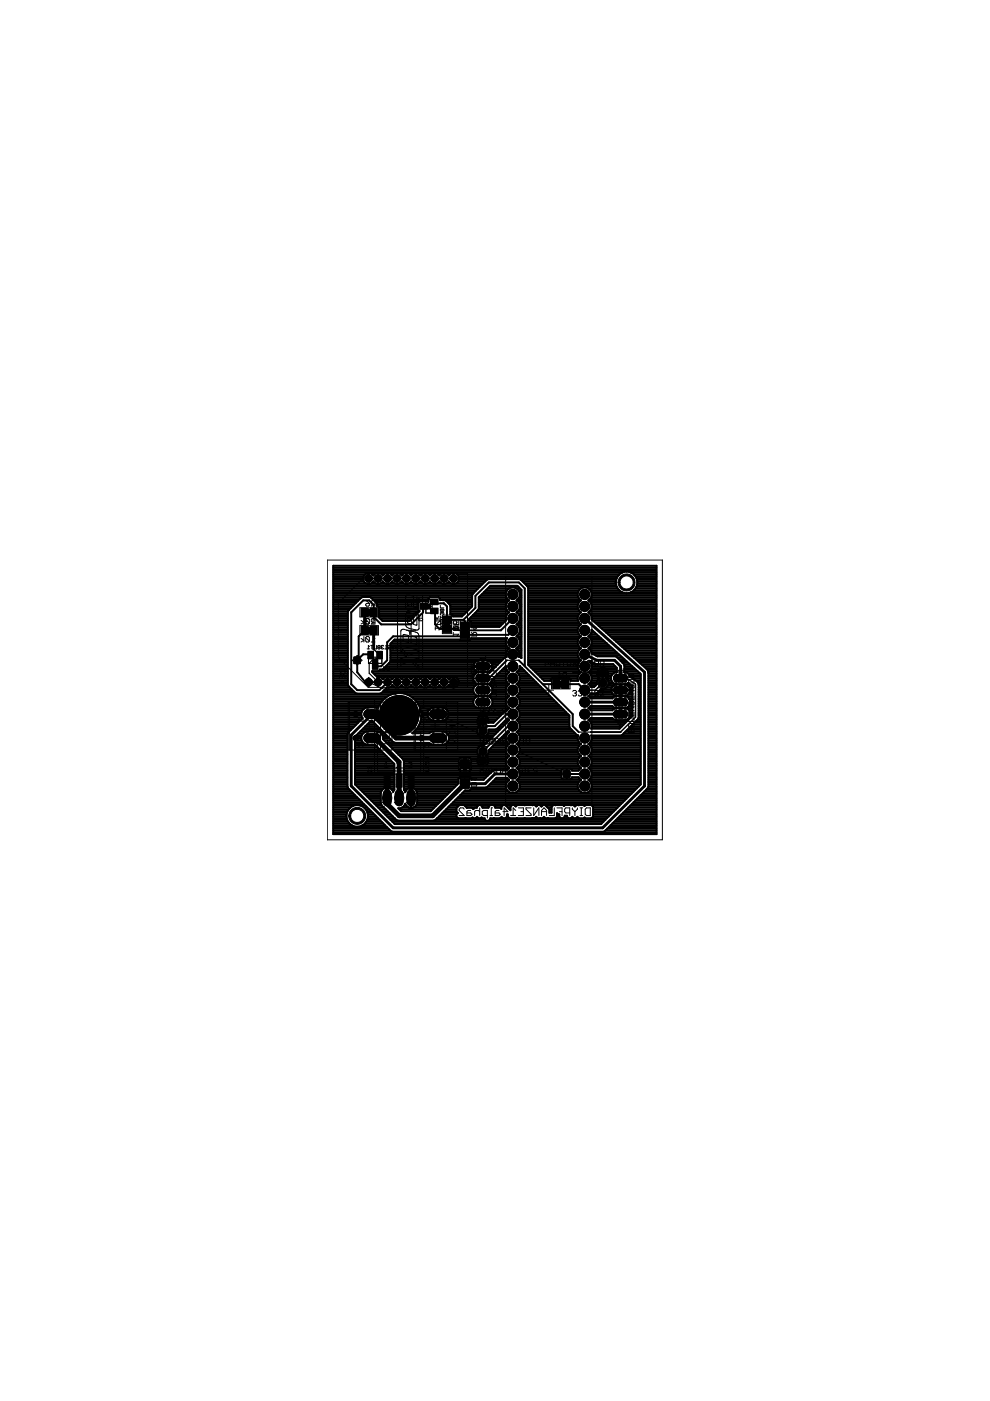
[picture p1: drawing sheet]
<svg xmlns="http://www.w3.org/2000/svg" width="210mm" height="297mm" viewBox="0 0 210 297" stroke-linecap="round" stroke-linejoin="round" font-family="sans-serif">
<g fill="none" stroke="#000" stroke-width=".21">
<path d="M76.3 128.9h3.9v1.9h-3.9zM76.3 132.7h3.9v1.9h-3.9zM76.6 135.4l.6 .3-.6 .4M76.6 131.6l.6 .3-.6 .4M77.2 131.1v1.2M77.2 135v1.1M77.5 135.1v.8l.2 .2h.4l.2-.2M77.5 128.1l.2-.2h.6v.4l-.2 .2h-.4zM77.5 131.3l.2-.2h.4l.2 .2v.8M77.5 135.1l.2-.1h.4l.2 .1v.8M77.5 131.3v.8l.2 .2h.4l.2-.2M77.5 135.1l.8 .8"/>
<path d="M77.5 131.3l.8 .8M77.5 131.6l.2 .1M77.5 127.3l.8 .6M77.6 133h1.4M77.6 134.3h1.4M77.6 129.2h1.4M77.6 130.5h1.4M77.7 131.7h.2M77.7 131.7l-.2 .2M77.8 133.6h.9M77.8 129.8h.9M77.9 137.6h.4"/>
<path d="M78.1 139.3h2.9v1.4h-2.9zM78.3 129.4v.9M78.3 133.2v.9M78.3 137.1l-.2-.3v.8M78.6 136.8h.5M78.7 136.1h.8M78.8 136.8v.8M78.9 140h1.3M79.1 131.9l-.4 .4h.8v-1.2h-.6l-.2 .2v.4l.2 .2h.6M79.1 128.1l-.4 .4M79.5 135.4l-.4-.4v1.1M79.5 131.6l-.4-.5v1.2"/>
<path d="M79.5 128.1h-.6l-.2-.2v-.3l.2-.3h.6v1.2M79.5 139.3v1.3M79.8 136.8v.8h-.4M80.2 137.2l-.1-.1 .1-.3 .4 .2-.1 .2M80.2 137.2l-.1 .2 .1 .2 .4-.1-.1-.3M80.2 137.2h.3M81 137.2v.4l.3-.1M81 137.2h.1M81.3 137l-.3-.2v.4M81.6 137.6h.5M82.1 137.1l-.2-.3v.8M82.3 137l.4-.2 .1 .3-.3 .1-.2 .3 .2 .1 .3-.1"/>
<path d="M83.1 137l.1-.2 .4 .2-.1 .2-.4 .2 .1 .2 .4-.1M83.8 137l.5-.2v.8l-.5-.1 .2-.3zM84 137.2h.3M88.8 131.2l.7-.1 .1 .4-.1 .1h-.6zM88.8 130.1v.6l.5-.6 .3 .2-.1 .4M88.8 131.1l.2 .2M90.3 127.1h1.3v2.9h-1.3zM90.3 128.6h1.3M91 127.9v1.3M92.3 133.2h1.2l-.4 .4M92.3 132.8v.8M92.3 131.3h1.2"/>
<path d="M92.3 130.7l.4 .6 .4-.6M93.3 131.6h-.8l-.2 .2v.4l.2 .2M93.3 131.6l.2 .2v.4l-.2 .2h-.8M93.3 131.6l-.8 .8M93.4 127.1h.7l-.2 .3M93.4 133l.6-.1 .1 .4h-.7zM93.4 126.9v.5M93.4 128.4v.5h.7M93.4 130.6v.5M93.4 130.9h.7l-.2 .2M93.4 127.9h.7M93.7 129.2l.2-.1 .2 .1-.1 .4-.3-.1"/>
<path d="M93.7 130h.4l-.1 .4M93.7 129.2l-.1-.1-.2 .1 .1 .4 .2-.1M93.7 130h-.3l.1 .4M93.7 129.2v.3M93.7 130v.1M93.7 133v.3M93.8 130.4h2v3.9h-2zM94 131.4l.1 .3-.2 .2-.2-.4-.2-.1-.1 .1 .1 .4M94 132.1l.1 .1-.1 .4-.3-.1-.1-.4-.2 .1 .1 .4M94.1 127.6v.5M94.1 131.7v1.4M94.3 132.4h.9"/>
<path d="M94.8 131.9v.9M95.4 131.7v1.4M96.1 133.6h1.2v-.6l-.2-.2h-.4l-.2 .2v.6M96.1 134.5h1.2l-.4 .4M96.1 134.1v.8M96.1 132.5h1.2M96.1 131.9l.4 .6 .4-.6M96.1 132.8l.4 .4M97.1 132.9h-.8l-.2 .2v.4l.2 .2M97.1 132.9l.2 .2M97.1 132.9l-.8 .8M97.3 131.6v.8h-.6l.2-.4-.2-.4h-.4l-.2 .2v.4l.2 .2"/>
<path d="M97.3 133.5l-.2 .2h-.8M97.6 131.7h2v3.9h-2zM97.9 132.9v1.4M98.1 133.6h.9M98.6 133.2v.9M99.2 132.9v1.4M99.9 134.9h1.2v-.6l-.2-.2h-.4l-.2 .2v.6M99.9 134.1l.4 .4M100.5 132.9v.8l.6-.6h-1.2M81.1 142.2h.6M81.7 141.6l-.3-.2v.8M82 141.5l.2-.1 .4 .1v.5l-.2 .2-.4-.2z"/>
<path d="M82.3 141.9l-.3 .3M116.9 144.1h4v1.9h-4zM118.2 143.7h.7M118.2 144.4h1.4M118.2 145.7h1.4M118.5 145.1h.8M118.9 144.7v.8M118.9 143l-.3-.4v1.1M119.7 143.4l-.4 .3M120.1 143.4h-.6l-.2-.2v-.4l.2-.2h.6v1.1M98.2 164.1h.8M98.4 171.6l-.2-.3h-.6l-.3 .3v.2l1.1 1.1h-1.1"/>
<path d="M98.6 163.7v.8M99.8 171.8h-.5l-.3 .3v.8h.8l.3-.3-.3-.2h-.8M99.9 166.1l.2-.2h.8l.2 .2v.6h-1.2zM99.9 164.7v.8M99.9 165.1h1.2l-.4 .4M101.7 172.1l-.3-.3h-.5l-.3 .3v.8M101.7 171.3v1.6M103.3 172.9h-.8l-.2-.3v-.5l.2-.3h.8v1.6M103.9 172.9h.5M104.4 171.3h-.2v1.6M105.8 171.8h-.5l-.3 .3v.8h.8l.3-.3-.3-.2h-.8M106.6 172.1h1.1l-.8-.8v1.6"/>
<path d="M108.3 172.9h1M109.3 171.8l-.5-.5v1.6M109.9 171.3h1.1v1.6h-1.1M110.4 172.1h.6M112.6 171.3h-1.1v.3l1.1 1v.3h-1.1M113.2 171.3v1.6l1.1-1.6v1.6M114.8 172.1h1.1M114.8 172.9v-1.1l.5-.5 .6 .5v1.1M117.5 171.3v1.6h-1.1M118.1 171.3h1.1v1.6M118.6 172.1h.6M120.8 172.4h-.8l-.3-.3v-.5l.3-.3h.8v1.6"/>
<path d="M121.3 171.3v.3l.6 .5M121.9 172.1v.8M122.4 171.3v.3l-.5 .5M123 172.9h.5M123 171.3h.5M123.3 171.3v1.6M124.1 171.6l.3-.3h.8v1.6h-.8l-.3-.3z"/>
</g>
<path d="M80.5 138.9l-1 1.1h-.6l-.6 .6v2.1l1.9 1.9M97.3 133.6h2.5M107.5 140h2.5M122.7 155.2h2.5M97.6 161.8h2v4.6h-2zM97.9 163.9h1.4l-.7 1z" fill="none" stroke="#000" stroke-width=".25"/>
<g fill="#000" stroke="#000" stroke-width=".21">
<path d="M75 139.3h1.4v1.4h-1.4zM76.6 132.7h1.5v1.9h-1.5zM76.6 128.9h1.5v1.8h-1.5zM76.7 132.8h1.3v1.7h-1.3zM76.7 129h1.3v1.6h-1.3zM77.2 132.9h.4v1.5h-.4zM77.2 129.1h.4v1.5h-.4zM78 138.1h1.2v1.6h-1.2zM78.1 133.1h.4v1.1h-.4zM78.1 129.2h.4v1.2h-.4zM78.1 138.2h1v1.4h-1zM78.4 138.7h.4v.6h-.4z"/>
<path d="M78.5 132.7h1.5v1.9h-1.5zM78.5 128.9h1.5v1.8h-1.5zM78.6 132.8h1.3v1.7h-1.3zM78.6 129h1.3v1.6h-1.3zM79 132.9h.3v1.5h-.3zM79 129.1h.3v1.5h-.3zM79 139.7h1.1v.6h-1.1zM79.9 138.1h1.2v1.6h-1.2zM80 138.2h1v1.4h-1zM80.2 138.7h.5v.6h-.5zM89.1 128h1.6v1.2h-1.6zM89.2 128.1h1.4v1h-1.4z"/>
<path d="M89.7 128.3h.6v.5h-.6zM90.7 128.1h.6v1h-.6zM91.3 128.9h1.6v1.2h-1.6zM91.3 127h1.6v1.2h-1.6zM91.4 129h1.4v1h-1.4zM91.4 127.1h1.4v1h-1.4zM91.7 129.3h.6v.4h-.6zM91.7 127.4h.6v.5h-.6zM93.9 132.6h1.8v1.5h-1.8zM93.9 130.7h1.8v1.5h-1.8zM94 132.7h1.6v1.3h-1.6zM94 130.8h1.6v1.3h-1.6z"/>
<path d="M94 133.1h1.5v.3h-1.5zM94 131.3h1.5v.4h-1.5zM94.2 132.2h1.2v.4h-1.2zM97.7 133.9h1.8v1.4h-1.8zM97.7 132h1.8v1.4h-1.8zM97.8 133.9h1.6v1.4h-1.6zM97.8 132h1.6v1.3h-1.6zM97.9 134.3h1.4v.4h-1.4zM97.9 132.6h1.4v.3h-1.4zM98 133.5h1.2v.3h-1.2zM79 140.3h1.1v1.6h-1.1zM79 140.4h1.1v1.4h-1.1z"/>
<path d="M79.3 140.7h.5v.6h-.5zM117.2 144.1h1.5v1.9h-1.5zM117.3 144.3h1.3v1.6h-1.3zM117.9 144.3h.3v1.5h-.3zM118.7 144.5h.4v1.1h-.4zM119.1 144.1h1.5v1.9h-1.5zM119.2 144.3h1.3v1.6h-1.3zM119.6 144.3h.3v1.5h-.3zM97.5 164.8h2.1v.3h-2.1zM97.6 165.2h1.9v2h-1.9zM97.6 161.1h1.9v1.9h-1.9zM97.7 165.3h1.7v1.7h-1.7z"/>
<path d="M97.7 161.2h1.7v1.7h-1.7zM97.9 166.5h1.3v.3h-1.3zM97.9 161.5h1.3v.2h-1.3zM119.5 163.4h1.4v1.4h-1.4z"/>
</g>
<path d="M101.6 143.8h1.5M101.6 146.3h1.5M101.6 148.9h1.5M101.6 141.3h1.5M130.8 143.8h1.5M130.8 146.3h1.5M130.8 148.9h1.5M130.8 151.4h1.5" fill="none" stroke="#000" stroke-width="1.7"/>
<g fill="#000" stroke="#000" stroke-width=".21">
<path d="M131.4 122.4a1.8 1.8 0 0 1 2.9 .1 1.8 1.8 0 0 1-.9 2.7 1.8 1.8 0 0 1-2.4-1.7h.4a1.4 1.4 0 0 1 2-1.3 1.4 1.4 0 0 1 .3 2.3 1.4 1.4 0 0 1-2.2-.7l-.1-.3h-.4z" fill-rule="evenodd"/>
<path d="M74.3 171.9a1.8 1.8 0 0 1 2.9 0 1.8 1.8 0 0 1-.9 2.8 1.8 1.8 0 0 1-2.4-1.7h.4a1.39 1.39 0 0 1 2-1.3 1.39 1.39 0 0 1 .3 2.3 1.39 1.39 0 0 1-2.2-.7l-.1-.3h-.4z" fill-rule="evenodd"/>
<circle cx="78.2" cy="122.6" r=".76"/>
<circle cx="80.2" cy="122.6" r=".76"/>
<circle cx="82.2" cy="122.6" r=".76"/>
<circle cx="84.2" cy="122.6" r=".76"/>
<circle cx="86.1" cy="122.6" r=".76"/>
<circle cx="88.2" cy="122.6" r=".76"/>
<circle cx="90.1" cy="122.6" r=".76"/>
<circle cx="92.2" cy="122.6" r=".76"/>
<circle cx="94.1" cy="122.6" r=".76"/>
<circle cx="96.2" cy="122.6" r=".76"/>
<circle cx="108.7" cy="136.2" r="1.06"/>
<circle cx="108.7" cy="131.1" r="1.06"/>
<circle cx="108.7" cy="128.6" r="1.06"/>
<circle cx="108.7" cy="126" r="1.06"/>
<circle cx="108.7" cy="138.7" r="1.06"/>
<circle cx="108.7" cy="133.6" r="1.06"/>
<circle cx="124" cy="131.1" r="1.06"/>
<circle cx="124" cy="136.2" r="1.06"/>
<circle cx="124" cy="126" r="1.06"/>
<circle cx="124" cy="128.6" r="1.06"/>
<circle cx="124" cy="138.7" r="1.06"/>
<circle cx="124" cy="133.6" r="1.06"/>
<circle cx="78.2" cy="144.6" r=".76"/>
<circle cx="80.2" cy="144.6" r=".76"/>
<circle cx="82.2" cy="144.6" r=".76"/>
<circle cx="84.2" cy="144.6" r=".76"/>
<circle cx="84.6" cy="151.7" r="4.2"/>
<circle cx="84.6" cy="151.7" r="1.63"/>
<circle cx="86.1" cy="144.6" r=".76"/>
<circle cx="88.2" cy="144.6" r=".76"/>
<circle cx="90.1" cy="144.6" r=".76"/>
<circle cx="92.2" cy="144.6" r=".76"/>
<circle cx="94.1" cy="144.6" r=".76"/>
<circle cx="96.2" cy="144.6" r=".76"/>
<circle cx="102.4" cy="154.9" r=".8"/>
<circle cx="102.4" cy="153" r=".8"/>
<circle cx="102.4" cy="159.3" r=".8"/>
<circle cx="108.7" cy="153.9" r="1.06"/>
<circle cx="108.7" cy="159" r="1.06"/>
<circle cx="108.7" cy="146.3" r="1.06"/>
<circle cx="108.7" cy="141.3" r="1.06"/>
<circle cx="108.7" cy="143.8" r="1.06"/>
<circle cx="108.7" cy="156.5" r="1.06"/>
<circle cx="108.7" cy="151.4" r="1.06"/>
<circle cx="108.7" cy="148.9" r="1.06"/>
<circle cx="124" cy="143.8" r="1.06"/>
<circle cx="124" cy="146.3" r="1.06"/>
<circle cx="124" cy="148.9" r="1.06"/>
<circle cx="124" cy="151.4" r="1.06"/>
<circle cx="124" cy="159" r="1.06"/>
<circle cx="124" cy="153.9" r="1.06"/>
<circle cx="124" cy="141.3" r="1.06"/>
<circle cx="124" cy="156.5" r="1.06"/>
<circle cx="127.8" cy="144.8" r=".8"/>
<circle cx="127.8" cy="142.8" r=".8"/>
<circle cx="102.4" cy="161.3" r=".8"/>
<circle cx="108.7" cy="164.1" r="1.06"/>
<circle cx="108.7" cy="166.6" r="1.06"/>
<circle cx="108.7" cy="161.6" r="1.06"/>
<circle cx="124" cy="166.6" r="1.06"/>
<circle cx="124" cy="164.1" r="1.06"/>
<circle cx="124" cy="161.6" r="1.06"/>
</g>
<path d="M82.1 168.3v1.7M84.6 168.3v1.7M87.2 168.3v1.7" fill="none" stroke="#000" stroke-width="1.9"/>
<path d="M78 156.5h1.8M78 151.4h1.8M92 156.5h1.8M92 151.4h1.8" fill="none" stroke="#000" stroke-width="2"/>
<g fill="none" stroke="#000" stroke-width=".42">
<path d="M70.7 120h68.5v56.8h-68.5zM70.7 138.6h3M70.7 131.5h3M70.7 128.5h4.1M70.7 139.8h3M70.7 139.4h3M70.7 139h3M70.7 138.3h3M70.7 137.9h3M70.7 137.5h3M70.7 137.2h3M70.7 136.8h3"/>
<path d="M70.7 136.4h3M70.7 136h3M70.7 135.7h3M70.7 135.3h3M70.7 134.9h3M70.7 134.5h3M70.7 134.2h3M70.7 133.8h3M70.7 133.4h3M70.7 133h3M70.7 132.7h3M70.7 132.3h3"/>
<path d="M70.7 131.9h3M70.7 131.2h3M70.7 130.8h3M70.7 130.4h3M70.7 130h3M70.7 129.7h3.1M70.7 129.3h3.3M70.7 128.9h3.7M70.7 128.2h4.4M70.7 127.8h4.8M70.7 127.4h5.2M70.7 127h5.5"/>
<path d="M70.7 126.7h6M70.7 126.3h29.4M70.7 125.9h29.5M70.7 125.5h29.9M70.7 125.2h30.3M70.7 124.8h30.6M70.7 124.4h31M70.7 124.1h31.4M70.7 123.7h6.9M70.7 123.3h6.5M70.7 122.9h6.3M70.7 122.6h6.3"/>
<path d="M70.7 122.2h6.4M70.7 121.8h6.7M70.7 121.4h61.1M70.7 121.1h68.5M70.7 120.7h68.5M70.7 120.3h68.5M77.2 123.3a1.21 1.21 0 0 0 1.9 0M77.3 133.6l-1.2 1.3v5.1h-.4v2.5l1.7 2.1h.8M78.6 138.9l-.2-.2h-1.4l-.9 1M78.6 126.7h12.5M78.7 123.7h.9M79 121.8h.4"/>
<path d="M79 127h11.8M79.2 123.3a1.19 1.19 0 0 0 2 0M79.2 123.3h-.1M79.4 127.4h11.4M79.8 127.8h8.9M79.9 128.2h8.8M80.1 128.5l.3 .3-.1 2.1 .8 .8h5.8l2.1-2.1-.3-.3M80.4 130.8h7.3M80.4 130.4h7.7M80.4 130h8.1M80.4 129.7h8.5M80.4 129.3h8.3"/>
<path d="M80.4 128.9h8.3M80.6 131.2h6.8M80.7 123.7h.9M81 121.8h.4M81 131.5h6M81.2 122a1.19 1.19 0 0 0-2 0 1.19 1.19 0 0 0-1.7-.3 1.19 1.19 0 0 0-.3 1.6M81.2 123.3h.1M81.2 122a1.21 1.21 0 0 1 1.9 0M81.2 122h.1M81.2 123.3a1.21 1.21 0 0 0 1.9 0M82.7 123.7h.9M82.8 138.6h25.9v.2h-1.4l.1 .2"/>
<path d="M82.8 139.8h23.9M82.8 139.4h24.2M82.8 139h24.5M82.8 138.3h24.6M82.8 137.9h24.8M82.8 137.5h25.1M82.8 137.2h24.8M82.8 136.8h24.6M82.9 136.4h24.4M83 121.8h.4M83.2 123.3h-.1M83.2 122a1.18 1.18 0 0 1 2 0 1.2 1.2 0 0 1 1.9 0"/>
<path d="M83.2 122h.1M83.2 123.3a1.2 1.2 0 0 0 2 0M83.2 136h24.1M83.6 135.7h13.9M84.7 123.7h.9M85 121.8h.4M85.2 123.3h.1M85.2 123.3a1.2 1.2 0 0 0 1.9 0M86.7 123.7h.9M87 121.8h.4M87.2 122a1.21 1.21 0 0 1 1.9 0M87.2 122h.1"/>
<path d="M87.2 123.3h.1M87.2 123.3a1.21 1.21 0 0 0 1.9 0M88.7 128.5h-8.8l-.1-.7-1.1-1.1-.3-.1h-1.5l-3.2 3.1v15.5l.2 .3 1.7 1.5h5l1.4-1.2 .8-.2 .3-.3M88.7 123.7h.9M89 121.8h.4M89.2 123.3h-.1M89.2 122a1.2 1.2 0 0 1 1.9 0M89.2 122h.1M89.2 123.3a1.2 1.2 0 0 0 1.9 0M89.9 128.6l-.2 .1v1.1l-2.5 2.6h-6.4l-1.6-1.6v-2.6l-.9-.9h-1.3l-2.5 2.5v15.3l1.2 1.2h4.8l1.7-1.7M90.7 123.7h.9M91 121.8h.4"/>
<path d="M91.2 122a1.19 1.19 0 0 1 2 0 1.19 1.19 0 0 1 1.9 0M91.2 122h.1M91.2 123.3h.1M91.2 123.3a1.21 1.21 0 0 0 1.9 0M92.1 127.6l.3 .3h1.7l.7 .7v2.8h3.5M92.1 129.5l.1 .2v2.7l1 .9h3.8l.3 .3M92.7 123.7h.9M92.9 121.8h.5M93 126.7h7.1M93.2 123.3a1.19 1.19 0 0 0 1.9 0M93.2 123.3h-.1M93.3 127h6.8"/>
<path d="M94.6 127.4h5.5M94.7 123.7h.9M95 121.8h.4M95 127.8h5.1M95.1 123.3h.1M95.2 122a1.19 1.19 0 0 1 1.6-.3 1.19 1.19 0 0 1 .3 1.6M95.2 122h-.1M95.2 123.3a1.21 1.21 0 0 0 1.9 0M95.2 128l.2 .2M95.2 128h.1M95.2 128l-.9-.8h-1v-.3l-.3-.3h-1.8l-.4 .3v.7h-1.8l-.3 .2v1.5M95.4 128.2l.1 2.1h.3l.3 .4h1.9l2.1-2.1 .1-2.7 3.1-3h7.1l1.6 1.7v16.4l3.4 3.4h1.4v-.3l.3-.3h3.6l.3 .3v.3h1.6l-.1-.9"/>
<path d="M95.4 128.2h4.7M95.5 128.5h4.6M95.5 130h3.1M95.5 129.7h3.5M95.5 129.3h3.9M95.5 128.9h4.3M95.9 130.4h2.4M96.7 123.7h5.8M96.9 121.8h34.4M97.1 123.3h5.7M97.2 122.2h33.8M97.3 122.9h5.9"/>
<path d="M97.3 122.6h33.4M98.3 131.4l2.5-2.5v-2.6l2.9-2.8h6.3l1.3 1.3v16.5M98.3 131.4l.3 .3v1M99.5 131.2h7.8M99.7 135.7h7.7M99.9 132.7h6.3M99.9 132.3h6.7M99.9 131.9h7M99.9 130.8h7.4M100.3 130.4h7.1M100.4 125.8h.1M100.6 130h7.1"/>
<path d="M101 129.7h6.8M101.2 129.5h.1M101.4 129.3h6M101.4 129.3l.1-2.7 2.4-2.4h5.8l.9 .9v14.4l-.2-.1M101.4 129.3l-2.1 2.2h8M101.5 128.5h5.8M101.5 128.9h5.8M101.5 128.2h5.8M101.5 127.8h6M101.5 127.4h6.3M101.5 127h6.2M101.5 126.7h5.9"/>
<path d="M101.9 126.3h5.4M102.2 125.9h5.1M102.6 125.5h4.7M103 125.2h4.5M103.4 124.8h4.5M103.7 124.4h6.2M107.3 126.3l.2 .6 .4 .4a1.47 1.47 0 0 0 0 2.5 1.4 1.4 0 0 0-.6 1.7l-1.4 1.4h-6v-1.1l-.3-.3M107.4 139v.3l-.3 .1-3.3 3.3-.4-.2h-2a1.3 1.3 0 0 0-1.1 1.3 1.3 1.3 0 0 0 1.1 1.3M107.5 140l-3.8 3.8h-1.3M107.5 125.2l-.2 .5v.6M108 137.5a1.43 1.43 0 0 1-.5-2.2h-7.6l-.3 .4h-2l-.1-.1h-13.8l-.9 .9v3.6M108 137.5l-.5 .5-.2 .6"/>
<path d="M108.7 133.6l-.9 1h-9.2l-.3 .3h-14.9l-1.3 1.3v3.8l-1.3 1.3h-1.3v-.2M108.7 131.1l-2.5 2.5h-6.4M109.4 137.5h.1M109.5 137.5l.4 .5 .3 .6M109.5 137.5h1.1M109.5 134.9h1.1M109.6 134.9h-.1a1.45 1.45 0 0 1-.1 2.6M109.6 124.8l.4 .4M109.6 124.8a1.51 1.51 0 0 0-2.1 .4M109.6 124.8h.7M109.6 132.3h1M109.7 127.4h.9"/>
<path d="M109.7 129.7h.9M109.7 130h.9M109.8 127h.8M109.8 137.2h.8M109.8 132.7h.8M109.9 137.9h.7M109.9 135.3h.7M109.9 134.5h.7M110 125.2h.6M110 125.2l.2 .5v.6M110 131.9l-.5 .5a1.47 1.47 0 0 1 .1 2.5M110 131.9h.6"/>
<path d="M110 127.8h.6M110 140l11.4 11.4v2.5l1.3 1.3M110 129.3h.6M110 130.4h.6M110.1 133h.5M110.1 126.7h.5M110.1 138.3h.5M110.1 136.8h.5M110.1 135.7h.5M110.1 134.2h.5M110.1 139l-.1 .3 .4 .1M110.1 139h.5"/>
<path d="M110.1 125.5h.5M110.2 131.5h.4M110.2 128.9h.4M110.2 128.2h.4M110.2 130.8h.4M110.2 126.3l-.2 .6-.5 .4a1.47 1.47 0 0 1 0 2.5 1.45 1.45 0 0 1 .5 2.1M110.2 128.5h.4M110.2 136.4h.4M110.2 136h.4M110.2 133.8h.4M110.2 133.4h.4M110.2 131.2h.4"/>
<path d="M110.2 126.3h.4M110.2 125.9h.4M110.4 139.4h.2M110.4 122.9h20.3M110.6 138.6h-1.8v.2h1.4l-.1 .2M110.8 123.3h19.8M111.2 123.7h19.4M111.6 124.1h19.1M111.9 124.4h18.8M112 138.6h10.5M112 131.5h10.6M112 128.5h10.5"/>
<path d="M112 139.8h10.9M112 139.4h10.7M112 139h10.5M112 138.3h10.6M112 137.9h10.7M112 137.5h11.1M112 137.2h10.9M112 136.8h10.6M112 136.4h10.5M112 136h10.5M112 135.7h10.6M112 135.3h10.8"/>
<path d="M112 134.9h11.2M112 134.5h10.8M112 134.2h10.6M112 133.8h10.5M112 133.4h10.5M112 133h10.6M112 132.7h10.9M112 132.3h11.1M112 131.9h10.7M112 131.2h10.5M112 130.8h10.5M112 130.4h10.7"/>
<path d="M112 130h11M112 129.7h11M112 129.3h10.7M112 128.9h10.5M112 128.2h10.5M112 127.8h10.7M112 127.4h11M112 127h10.9M112 126.7h10.6M112 126.3h10.5M112 125.9h10.5M112 125.5h10.6"/>
<path d="M112 125.2h10.7M112 124.8h11.1M122.5 126.3l.2 .6 .5 .4a1.47 1.47 0 0 0 0 2.5 1.45 1.45 0 0 0-.5 2.1M122.7 131.9l.5 .5a1.47 1.47 0 0 0 0 2.5M123.2 134.9a1.47 1.47 0 0 0 0 2.6 1.47 1.47 0 0 0 0 2.5 1.49 1.49 0 0 0-.1 2.5M124.8 137.5a1.28 1.28 0 0 1 .6 1.1l1.3 .6h3.8l.3 .1 1.5 1.5 .1 1.7a1.26 1.26 0 0 1 1.2 1l1.7 1.2M124.8 134.9a1.5 1.5 0 0 1 0 2.5M124.8 129.8a1.38 1.38 0 0 1 .6 1.5l11.9 10.7M124.8 127.3h.1M124.8 134.9h2.2M124.8 127.3a1.51 1.51 0 0 1 0 2.5M124.8 134.9l.4-.4 .2-1 10.4 9.4v23.4l-8.4 8.4h-43.7l-8.4-8.4v-10.1l3.4-3.4h.2l4.5 4.6 .4 .1h7.2l.7 .4h2.3a1.42 1.42 0 0 0 1.2-1.4 1.42 1.42 0 0 0-1.2-1.4h-2.3l-.7 .4h-3.6a4.7 4.7 0 0 0 .1-7.6 4.7 4.7 0 0 0-7.3 2.2l-2.5-.1-.5 .2-.4 .4"/>
<path d="M124.8 137.4v.1M124.8 134.9h.1M124.8 129.8h.1M124.8 124.8h6.2M124.9 137.5h5M124.9 127.4h14.3M124.9 129.7h14.3M125 130h14.2M125 127h14.2M125.1 137.2h4.4M125.2 135.3h2.2M125.2 134.5h1.4"/>
<path d="M125.2 125.2h6.1M125.2 125.2a1.51 1.51 0 0 0-1.8-.6 1.51 1.51 0 0 0-.9 1.7M125.2 125.2l.2 .5v.6M125.2 137.9h5.1M125.2 127.8h14M125.3 130.4h13.9M125.3 129.3h13.9M125.3 126.7h13.9M125.3 136.8h3.8M125.3 135.7h2.5M125.3 134.2h.9M125.4 138.3h5.3"/>
<path d="M125.4 125.5h6.4M125.4 128.2h13.8M125.4 128.9h13.8M125.4 128.5h13.8M125.4 126.3l-.2 .6-.4 .4M125.4 136.4h3.3M125.4 136h2.8M125.4 133.8h.3M125.4 131.2h13.8M125.4 130.8h13.8M125.4 126.3h13.8M125.4 125.9h13.8"/>
<path d="M125.6 138.6h5.5M125.7 131.5h13.5M126.1 131.9h13.1M126.4 139h5.2M126.5 132.3h12.7M126.9 132.7h12.3M127.3 133h11.9M127.7 133.4h11.5M128.2 133.8h11M128.6 134.2h10.6M129 134.5h10.2M129.4 134.9h9.8"/>
<path d="M129.8 135.3h9.4M130.2 135.7h9M130.5 123.5h.1M130.5 123.5l.2 .9M130.7 136h8.5M130.7 122.6h.1M130.7 124.4h.1M130.7 122.6l-.2 .9M130.7 124.4l.5 .7M130.9 139.4h1.1M131 139.5v.1M131.1 136.4h8.1"/>
<path d="M131.2 121.9h.1M131.2 125.1h.1M131.2 121.9l-.5 .7M131.2 125.1l.8 .5M131.3 139.8h1.1M131.5 136.8h7.7M131.9 137.2h7.3M132 121.3h.1M132 121.3l-.8 .6M132 125.6h.1M132 125.6l.8 .2M132.3 137.5h6.9"/>
<path d="M132.7 137.9h6.5M132.8 121.2l.9 .1M132.8 121.2h.1M132.8 121.2l-.8 .1M132.8 125.8h.1M133.2 138.3h6M133.6 138.6h5.6M133.7 121.3l.8 .6M133.7 121.3h.1M133.7 125.6h.1M133.7 125.6l-.9 .2M133.8 125.5h5.4"/>
<path d="M133.8 121.4h5.4M134 139h5.2M134.4 139.4h4.8M134.4 125.2h4.8M134.4 121.8h4.8M134.5 121.9l.5 .7M134.5 121.9h.1M134.5 125.1h.1M134.5 125.1l-.8 .5M134.7 124.8h4.5M134.7 122.2h4.5M134.8 139.8h4.4"/>
<path d="M135 124.4h4.2M135 122.6h4.2M135 122.6h.1M135 124.4h.1M135 122.6l.1 .9-.1 .9M135 124.4l-.5 .7M135 124.1h4.2M135 122.9h4.2M135.1 123.7h4.1M135.1 123.3h4.1M70.7 142.8h3M70.7 141.6h3"/>
<path d="M70.7 147.6h11.5M70.7 145.8h3.5M70.7 144.6h3M70.7 143.5h3M70.7 153.2h5.2M70.7 155.5h3M70.7 160h3M70.7 159.6h3M70.7 159.2h3M70.7 158.9h3M70.7 158.5h3M70.7 158.1h3"/>
<path d="M70.7 157.7h3M70.7 157.4h3M70.7 157h3M70.7 156.6h3M70.7 156.3h3M70.7 155.9h3M70.7 155.1h3.3M70.7 154.7h3.7M70.7 154.4h4.1M70.7 154h4.5M70.7 153.6h4.8M70.7 152.9h5.6"/>
<path d="M70.7 152.5h6M70.7 152.1h6.1M70.7 151.7h5.9M70.7 151.4h5.9M70.7 151h6M70.7 150.6h6.1M70.7 150.3h6.5M70.7 149.9h9.5M70.7 149.5h9.7M70.7 149.1h10M70.7 148.8h10.2M70.7 148.4h10.6"/>
<path d="M70.7 148h10.9M70.7 147.3h12.2M70.7 146.9h4.6M70.7 146.5h4.2M70.7 146.1h3.8M70.7 145.4h3.1M70.7 145h3M70.7 144.3h3M70.7 143.9h3M70.7 143.2h3M70.7 142.4h3M70.7 142h3"/>
<path d="M70.7 141.3h3M70.7 140.9h3M70.7 140.5h3M70.7 140.1h3M75.3 160h6.3M75.3 159.6h5.9M75.3 159.2h5.6M75.3 158.9h5.2M75.3 158.5h4.8M75.3 158.1h4.4M75.3 157.7h2.1M75.3 157.4h1.6"/>
<path d="M75.3 157h1.4M75.3 156.6h1.3M75.3 156.3h1.3M75.6 155.9h1.2M76 155.5h1M76.3 155.1h1.3M76.7 154.7h4.1M77.1 154.4h3.3M77.5 154h2.6M77.8 153.6h1.9M78.2 153.2h1.1M78.6 152.9h.3"/>
<path d="M78.9 142.4h22.3M79.2 142.8h21.7M79.6 143.2h20.9M80.2 155.1h1M80.5 143.5h1.3M80.5 142h20.2M80.5 142l-.3 .3h-1.3v.2l1 1a1.14 1.14 0 0 1 1.3 .5M80.8 155.5h.8M80.9 146.9h19.6M81.1 155.9h.8M81.1 143.9h.2M81.2 144h.1"/>
<path d="M81.2 144a1.18 1.18 0 0 1 1.9 0M81.2 156.6h1.5M81.2 156.3h1.1M81.3 146.5h19.1M81.4 141.6h19.1M81.5 157h1.6M81.7 146.1h18.7M81.8 141.3h20.5M81.9 157.4h1.6M82.2 140.9h18.3M82.2 157.7h9.2M82.5 145.8h1.3"/>
<path d="M82.5 143.5h1.3M82.5 140.5h18.1M82.6 158.1h19.5M82.8 140.1l-1.6 1.8-.7 .1M82.8 140.1h18.3M83 158.5h18.5M83.1 145.4h.2M83.1 143.9h.2M83.2 145.2l-.1 .1M83.2 144a1.15 1.15 0 0 1 2 0 1.17 1.17 0 0 1 1.9 0M83.2 145.3a1.15 1.15 0 0 0 2-.1 1.17 1.17 0 0 0 1.9 .1M83.2 144h.1"/>
<path d="M83.4 158.9h17.9M83.7 159.2h17.5M84.1 159.6h17.1M84.5 145.8h1.4M84.5 160h16.9M84.5 143.5h1.3M85 145.4h.3M85.1 143.9h.2M86.3 147.3h14.5M86.5 145.8h1.3M86.5 143.5h1.3M87 147.6h14.3"/>
<path d="M87 145.4h.3M87.1 143.9h.1M87.2 144h.1M87.2 145.2v.1M87.2 145.3a1.18 1.18 0 0 0 1.9 0M87.2 144a1.18 1.18 0 0 1 1.9 0M87.6 148h13.1M87.8 155.1h3.8M88 148.4h12.5M88.2 154.7h13M88.3 148.8h12.1M88.5 145.8h1.4"/>
<path d="M88.5 154.4h12.8M88.5 143.5h1.3M88.6 149.1h11.8M88.7 154h12.9M88.8 149.5h11.7M88.9 153.6h12.6M89 149.9h11.8M89 153.2h12.3M89 145.4h.3M89 143.9h.3M89.1 150.3h2.2M89.2 145.2l-.1 .1"/>
<path d="M89.2 152.9h12M89.2 145.3a1.17 1.17 0 0 0 1.9 0M89.2 144a1.17 1.17 0 0 1 1.9 0M89.2 144h.1M89.2 150.6h1.7M89.3 152.5h1.9M89.3 151h1.4M89.3 152.1h1.5M89.3 151.7h1.4M89.3 151.4h3.5M90.5 145.8h1.3M90.5 143.5h1.3"/>
<path d="M90.6 151.5h.1M90.6 151.5h4.5M90.6 151.5l.2 .6M91 145.4h.3M91.1 143.9h.1M91.2 144h.1M91.2 145.2v.1M91.2 145.3a1.17 1.17 0 0 0 2-.1 1.16 1.16 0 0 0 2 0l.4 .4 .5 .2M91.2 144a1.17 1.17 0 0 1 2 0 1.16 1.16 0 0 1 2 .1M91.3 150.3l-.5 .4-.2 .6h4.5l-.2-.6-.4-.4M91.3 150.3l.6-.2h.9v2.7l-1.1-.1-.9-.6M92.2 156.5h.7"/>
<path d="M92.5 145.8h1.4M92.5 143.5h1.3M92.8 152.5h.2M92.8 152.1h.2M92.8 151.7h.2M92.8 151h.2M92.8 150.6h.2M92.8 150.3h.2M93 151.4h13.5M93 145.4h.3M93 143.9h.3M94.1 155.1h7.1"/>
<path d="M94.4 157.7h8.5M94.5 150.3l-.6-.2h-.9v2.7l1.1-.1 .8-.6M94.5 145.8h6M94.5 150.3h13.3M94.5 143.5h5.9M94.6 152.5h6.7M94.8 155.5h6.5M94.9 157.4h8.4M94.9 150.6h12.6M94.9 152.1h6.7M95 155.9h6.6M95 145.4h.3"/>
<path d="M95.1 151h11.8M95.1 143.9h.2M95.1 157h8.6M95.1 151.7h11M95.1 151.5h.1M95.1 151.5l-.2 .6M95.2 156.6h8.9M95.2 156.3h9.2M95.2 144.1h.1M95.3 143.9a1.12 1.12 0 0 1 1.7 0M95.3 143.9l-.1 .2M96.2 143.5v2.3"/>
<path d="M96.2 144.6h4.5M96.2 145.4h.1M96.2 145h.1M96.2 144.3h.1M96.2 143.9h.1M97 145.4h3.8M97 143.9h3.4M97 143.9a1.13 1.13 0 0 1-.8 1.9M97.2 145h4.1M97.2 144.3h3.3M100.7 140.5l.6-.4 1-.1v2.5h-.8a1.18 1.18 0 0 1-1.1-1.2h4a1.23 1.23 0 0 1-1.1 1.2h-.9v-2.5h.9a1.23 1.23 0 0 1 1.1 1.2h-4zM101.2 154.7a1.23 1.23 0 0 0 1.2 1.5 1.23 1.23 0 0 0 1.2-1.5"/>
<path d="M101.2 153h2.3M101.2 152.9h2.3M101.2 152.9l.1 .3M101.3 153.2l.4 .7-.5 .8M101.3 152.5a1.17 1.17 0 0 1 1.1-.7 1.17 1.17 0 0 1 1.1 .7M101.3 152.5l-.1 .4M101.4 145.1h2M101.4 147.6a1.3 1.3 0 0 0-1.1 1.3 1.3 1.3 0 0 0 1.1 1.2h2a1.3 1.3 0 0 0 1-1.2 1.3 1.3 0 0 0-1-1.3M101.4 147.6h2M101.4 145.1a1.3 1.3 0 0 0-1.1 1.2 1.3 1.3 0 0 0 1.1 1.3M102.3 141.6h.1M102.3 142.4h.1"/>
<path d="M102.3 142h.1M102.3 140.9h.1M102.3 140.5h.1M102.3 140.1h.1M102.4 151.8v1.2M102.4 152.9h.1M102.4 152.5h.1M102.4 152.1h.1M102.4 146.3h1.3M102.4 148.9h1.3M102.4 141.3h2.8M103.2 155.9h1.6"/>
<path d="M103.2 152.1h2.5M103.4 145.1a1.3 1.3 0 0 1 1 1.2 1.3 1.3 0 0 1-1 1.3M103.4 160h4.2M103.5 152.5v.4M103.5 155.5h1.7M103.5 152.5h1.9M103.5 147.6h4.4M103.5 153.2h.1M103.5 145h4.4M103.5 152.9v.3M103.5 152.9h1.5M103.6 159.6h3.8"/>
<path d="M103.6 154.7l1.7-.1 2.3-2.3 .3 .4-5.3 5.4a1.24 1.24 0 0 0-1.4 .8 1.24 1.24 0 0 0 .5 1.4 1.16 1.16 0 0 0-.2 1.8 1.16 1.16 0 0 0 1.8 0 1.16 1.16 0 0 0-.3-1.8h.1M103.6 159.2h3.7M103.6 155.1h2M103.6 154.7h2.3M103.6 142.4h.5M103.7 140.1h2.6M103.8 158.9h3.5M103.9 149.9h3.8M104 145.4h3.6M104 147.3h3.6M104.1 148h3.4M104.1 144.6h3.4"/>
<path d="M104.1 142h.3M104.1 140.5h1.8M104.2 158.5h3.2M104.3 149.5h3.1M104.3 145.8h3.1M104.3 146.9h3.1M104.3 141.6h.5M104.3 140.9h1.3M104.3 148.4h3M104.3 144.3h3M104.4 144v.1M104.4 144l-.2 .5-.8 .6"/>
<path d="M104.4 149.1h2.9M104.4 148.8h2.9M104.4 146.5h2.9M104.4 146.1h2.9M104.6 158.1h3M104.6 143.9h2.7M104.9 143.5h2.4M104.9 157.7h3M105.3 143.2h2.1M105.3 157.4h2.2M105.5 154.4h.8M105.7 142.8h2"/>
<path d="M105.7 157h1.7M105.9 154h.8M106.1 156.6h1.2M106.1 142.4h1.7M106.3 153.6h.8M106.4 156.3h.9M106.4 142h1.1M106.6 153.2h.8M106.8 141.6h.5M106.8 155.9h.6M107 152.9h.7M107.2 155.5h.4"/>
<path d="M107.2 141.3h.1M107.3 143.5v.6l.2 .5M107.3 149.2l.2 .5 .4 .4-.5 .6-.3 .1-2.5 2.4h-1.1M107.4 152.5h.3M107.5 144.6l.4 .5a1.48 1.48 0 0 0 0 2.5 1.51 1.51 0 0 0-.6 1.6M107.6 155.1h.2M107.9 142.5l-.4-.4-.2-.9-2.9 2.8M107.9 157.7a1.47 1.47 0 0 1 0-2.5l-.2-.2-4.1 4.1-.2 .9-.3 .3M107.9 157.7v.1a1.47 1.47 0 0 0 0 2.5l-.4 .4M107.9 142.5h.1M107.9 142.5l-.4 .5-.2 .5M108.7 151.4h-1.2l-2.6 2.5h-1.5l-1 1"/>
<path d="M108.7 153.9h-1l-5.3 5.4M109.5 142.5h.1M109.5 157.7h13.6M109.6 142.5l.4-.4 .2-.9 10.5 10.5 .1 2.6 1.5 1.5 .3 .1a1.43 1.43 0 0 0 .5 1.8M109.6 147.6l.4 .4 .2 .6v.6M109.6 157.7l-.1 .1a1.47 1.47 0 0 1 0 2.5l.5 .4M109.6 142.5l.4 .5 .2 .5M109.6 147.6h7M109.6 145h4.4M109.6 155.1h12M109.7 150.3h9.6M109.7 142.4h1.7"/>
<path d="M109.7 152.5h11M109.7 152.9h11M109.8 142.8h2M109.8 149.9h9.1M109.8 155.5h12.2M109.9 160h13M109.9 145.4h4.5M109.9 147.3h6.4M109.9 158.1h12.9M109.9 157.4h12.9M110 144.6h3.6M110 148h7"/>
<path d="M110 144.6l-.5 .5a1.48 1.48 0 0 1 0 2.5h.1M110 154.7h11.2M110 150.6h9.6M110 142h1M110 152.1h10.7M110 153.2h10.7M110.1 155.9h12.3M110.1 149.5h8.4M110.1 143.2h2.1M110.1 145.8h4.7M110.1 159.6h12.5M110.1 158.5h12.5"/>
<path d="M110.1 157h12.5M110.1 146.9h5.8M110.1 148.4h7.3M110.1 144.3h3.2M110.2 154.4h10.6M110.2 151h9.8M110.2 141.6h.5M110.2 153.6h10.5M110.2 151.7h10.5M110.2 143.5v.6l-.2 .5M110.2 149.2l-.2 .5-.5 .4a1.47 1.47 0 0 1 0 2.6 1.47 1.47 0 0 1 0 2.5 1.47 1.47 0 0 1 .1 2.5M110.2 143.5h2.3"/>
<path d="M110.2 159.2h12.3M110.2 158.9h12.3M110.2 156.6h12.3M110.2 156.3h12.3M110.2 154h10.5M110.2 151.4h10.2M110.2 149.1h8M110.2 148.8h7.6M110.2 146.5h5.3M110.2 146.1h4.9M110.2 143.9h2.7M110.2 141.3h.1"/>
<path d="M112 140.9h10.5M112 140.5h10.7M112 140.1h11M112.3 141.3h10.2M112.7 141.6h9.8M113.1 142h9.6M113.4 142.4h9.6M113.8 142.8h9.1M114.2 143.2h8.4M114.5 143.5h8M114.9 143.9h2M115.1 145.1h2.8"/>
<path d="M115.3 144.3h1.5M119.8 145.1h2.9l1.3 1.2M120.8 143.9h1.7M121 144.3h1.6M123.1 142.5h.1M123.1 157.7l.1 .1a1.47 1.47 0 0 0 0 2.5l-.5 .4M123.1 142.5l-.6 1M124.8 145.1h.1M124.8 157.8a1.5 1.5 0 0 1 0 2.5M124.8 142.5h.1M124.8 150.1l.4 .5M124.8 147.6h.1"/>
<path d="M124.8 157.7h11M124.8 142.5l.4 .5 .2 .5M124.8 152.7h.1M124.8 150.1h.1M124.8 147.6l.4 .4M124.8 157.7v.1M124.8 147.6h5.7M124.8 145h1.8M124.9 150.3h5.4M124.9 142.4h1.8M124.9 152.5h5.2M124.9 140.1h.1"/>
<path d="M125 152.9h8M125 142.8h5M125 149.9h5M125.1 160h10.7M125.1 145.4h1.1M125.1 147.3h4.9M125.1 158.1h10.7M125.2 157.4h10.6M125.2 148h4.7M125.2 144.6h1.4M125.2 144.6l-.4 .5M125.2 152.3l-.4 .4"/>
<path d="M125.2 148v.1M125.2 149.7h.1M125.2 150.6h.1M125.2 152.2v.1M125.2 148.1h4.6l.8-.5h2a1.3 1.3 0 0 1 1 1.3 1.3 1.3 0 0 1-1 1.2M125.2 149.7l-.4 .4M125.2 149.7h4.6l.8 .4M125.2 142h1.7M125.2 155.2h6.4M125.3 153.2h7.3M125.3 140.5h.5M125.3 143.2h1.4"/>
<path d="M125.3 159.6h10.5M125.3 158.5h10.5M125.3 157h10.5M125.4 144.3h1.3M125.4 141.6h2.2M125.4 154.4h6.1M125.4 140.9h4.7M125.4 143.5l-.2 1.1M125.4 143.5h1.5M125.4 159.2h10.4M125.4 158.9h10.4M125.4 156.6h10.4"/>
<path d="M125.4 156.3h10.4M125.4 154h6.5M125.4 153.6h6.8M125.4 143.9h1.6M125.4 141.3h5.1M126 140.7l-1.1-.6a1.48 1.48 0 0 1-.1 2.4M126 140.7h.1M126 140.7l4 .1 .8 .8v.9a1.28 1.28 0 0 0-1.3 1.2 1.28 1.28 0 0 0 1.1 1.4h2l.5-.3 1 .6v6.4M126.3 140.8h.1M126.6 145l-.6 .7h-.7l-.5-.6M126.6 146.9h3.1M127 146.5h2.6"/>
<path d="M127.1 143.8h.1M127.1 143.8l-.5 .7v.5M127.1 143.8a1.17 1.17 0 0 1-.2-1.8 1.17 1.17 0 0 1 1.8 0 1.17 1.17 0 0 1-.3 1.8 1.16 1.16 0 0 1 .6 1.2M127.4 146.1h2.2M127.5 142.5l.3 .3M127.7 141.6v1.2h-1.1M127.7 142.4h.1M127.7 142h.1M127.8 141.6v1.2M127.8 142.8h1.1M127.9 141.6h2.9M128.5 145.8h1.3"/>
<path d="M128.6 143.9h.9M128.6 142h2.2M128.7 143.5h.9M128.8 145.4h1.2M128.9 144.3h.7M128.9 142.4h1.9M128.9 143.2h.8M129 145a1.23 1.23 0 0 1-1.5 1l-.9 .9-1.3 .1-.5 .6M129 144.6h.9M129 145h1.5M130 145.4l-.4 .9h4a1.18 1.18 0 0 0-1.2-1.2h-.8v2.5l1-.1 .5-.2M130 147.3l-.2-.3-.2-.6h4l-.2 .6-.3 .3"/>
<path d="M130 145.4l.5-.3h1v2.5l-1-.1-.5-.2M130.6 150.1h2M130.6 150.1l-.8 .5h-4.6M131.5 145.8h.1M131.5 147.3h.1M131.5 146.9h.1M131.5 146.5h.1M131.5 146.1h.1M131.5 145.4h.1M131.6 140.1h1.2M131.8 155.9h4M132 140.5h1.2"/>
<path d="M132 140.6h.1M132.2 155.5l-.5 .4h-6.4a1.43 1.43 0 0 1-.5 1.8M132.2 155.5h3.6M132.3 140.9h1.3M132.4 141.6h2.1M132.4 142.4h2.9M132.4 142h2.5M132.4 141.3h1.6M132.6 150.1a1.29 1.29 0 0 1 .8 2M132.6 155.1h3.2M132.7 147.6h1.4M132.7 145h.8"/>
<path d="M132.9 150.3h1.2M133 154.7h2.8M133 152.5h.4M133.1 142.8h2.6M133.1 149.9h1M133.1 145.4h.9M133.1 147.3h1M133.3 148h.8M133.3 154.4h2.5M133.3 150.6h.8M133.4 152.1l-.8 .6h-2l-.8-.5h-4.6M133.4 145.8h.7"/>
<path d="M133.4 152.1h.3M133.4 146.9h.7M133.5 149.5h.6M133.5 143.2h2.3M133.5 148.4h.6M133.5 151h.6M133.5 146.5h.6M133.5 146.1h.6M133.6 151.7h.5M133.6 151.4h.5M133.6 149.1h.5M133.6 148.8h.5"/>
<path d="M133.6 143.5h2.2M133.7 154h2.1M134.1 151.8l-2.7 2.7h-6.1a1.43 1.43 0 0 0-.5-1.8M134.1 153.6h1.7M134.2 143.9h1.6M134.5 153.2h1.3M134.7 144.3h1.1M134.9 152.9h.9M135.2 152.5h.6M135.2 140.1h4M135.3 144.6h.5M135.3 144.7l.1 .4v7.1l-.1 .2-3.1 3.1"/>
<path d="M135.4 147.6h.4M135.4 145.8h.4M135.4 152.1h.4M135.4 151.7h.4M135.4 151.4h.4M135.4 151h.4M135.4 150.6h.4M135.4 150.3h.4M135.4 149.9h.4M135.4 149.5h.4M135.4 149.1h.4M135.4 148.8h.4"/>
<path d="M135.4 148.4h.4M135.4 148h.4M135.4 147.3h.4M135.4 146.9h.4M135.4 146.5h.4M135.4 146.1h.4M135.4 145.4h.4M135.4 145h.4M135.6 140.5h3.6M136.1 140.9h3.1M136.5 141.3h2.7M136.9 141.6h2.3"/>
<path d="M137.3 142h1.9M137.3 142l.1 .1M137.4 142.1l.1 .2M137.5 142.3v.1M137.5 142.3h.1M137.5 142.8h1.7M137.5 147.6h1.7M137.5 145.8h1.7M137.5 144.6h1.7M137.5 143.5h1.7M137.5 142.4v24.4l-.1 .3-9.2 9.1-.3 .1h-44.7l-.3-.1-8.9-8.9-.3-.5v-11.1l.1-.3 3.1-3.1a1.35 1.35 0 0 1-.1-1.7M137.5 153.2h1.7"/>
<path d="M137.5 155.5h1.7M137.5 160h1.7M137.5 159.6h1.7M137.5 159.2h1.7M137.5 158.9h1.7M137.5 158.5h1.7M137.5 158.1h1.7M137.5 157.7h1.7M137.5 157.4h1.7M137.5 157h1.7M137.5 156.6h1.7M137.5 156.3h1.7"/>
<path d="M137.5 155.9h1.7M137.5 155.1h1.7M137.5 154.7h1.7M137.5 154.4h1.7M137.5 154h1.7M137.5 153.6h1.7M137.5 152.9h1.7M137.5 152.5h1.7M137.5 152.1h1.7M137.5 151.7h1.7M137.5 151.4h1.7M137.5 151h1.7"/>
<path d="M137.5 150.6h1.7M137.5 150.3h1.7M137.5 149.9h1.7M137.5 149.5h1.7M137.5 149.1h1.7M137.5 148.8h1.7M137.5 148.4h1.7M137.5 148h1.7M137.5 147.3h1.7M137.5 146.9h1.7M137.5 146.5h1.7M137.5 146.1h1.7"/>
<path d="M137.5 145.4h1.7M137.5 145h1.7M137.5 144.3h1.7M137.5 143.9h1.7M137.5 143.2h1.7M137.5 142.4h1.7M70.7 162.2h3M70.7 160.7h3M70.7 173.5h2.8M70.7 172.3h2.9M70.7 170.8h4.2M70.7 174.6h3.4"/>
<path d="M70.7 172h3M70.7 163.4h3M70.7 163h3M70.7 165.2h3M70.7 176.5h68.5M70.7 176.1h12.1M70.7 175.7h11.7M70.7 175.3h11.3M70.7 175h3.9M70.7 174.2h3.1M70.7 173.8h2.9M70.7 173.1h2.7"/>
<path d="M70.7 172.7h2.8M70.7 171.6h3.2M70.7 171.2h3.6M70.7 170.5h6.5M70.7 170.1h6.1M70.7 169.7h5.7M70.7 169.4h5.3M70.7 169h4.9M70.7 168.6h4.6M70.7 168.2h4.2M70.7 167.9h3.8M70.7 167.5h3.4"/>
<path d="M70.7 167.1h3.1M70.7 166.7h3M70.7 166.3h3M70.7 166h3M70.7 165.6h3M70.7 164.8h3M70.7 164.5h3M70.7 164.1h3M70.7 163.7h3M70.7 162.6h3M70.7 161.9h3M70.7 161.5h3"/>
<path d="M70.7 161.1h3M70.7 160.4h3M73.4 173h.1M73.4 173l.2 .9M73.6 172.1h.1M73.6 173.9h.1M73.6 172.1l-.2 .9M73.6 173.9l.5 .7M74.1 171.3h.1M74.1 174.6h.1M74.1 171.3l-.5 .8M74.1 174.6l.7 .5"/>
<path d="M74.8 170.9l-.7 .4M74.8 175.1h.1M74.8 175.1l.9 .2M75.3 162.2h8.3M75.3 160.7h7.1M75.3 163.4h8.3M75.3 163h8.3M75.3 165.2h8.3M75.3 166h8.3M75.3 165.6h8.3M75.3 164.8h8.3M75.3 164.5h8.3"/>
<path d="M75.3 164.1h8.3M75.3 163.7h8.3M75.3 162.6h8.3M75.3 161.9h8.2M75.3 161.5h7.8M75.3 161.1h7.4M75.3 160.4h6.7M75.3 166.3h8.3M75.7 166.7h7.9M75.7 170.7h.1M75.7 170.7l.9 .2 .8 .4M75.7 170.7l-.9 .2"/>
<path d="M75.7 175.3h.1M76.1 167.1h5.5M76.5 167.5h4.5M76.6 170.8h.9M76.6 175.1h.1M76.6 175.1l-.9 .2M76.8 167.9h4M76.9 175h4.7M77.2 171.2h.7M77.2 168.2h3.5M77.4 171.3l.5 .8M77.4 171.3v.1"/>
<path d="M77.4 174.6h.1M77.4 174.6l-.8 .5M77.4 174.6h3.9M77.5 171.6h.8M77.6 168.6h3.1M77.6 174.2h3.3M77.8 172h.9M77.9 172.1h.1M77.9 173.9h.1M77.9 172.1l.1 .9-.1 .9M77.9 173.9l-.5 .7M77.9 173.8h2.6"/>
<path d="M77.9 172.3h1.1M78 173.5h2.1M78 169h2.7M78 172.7h1.4M78 173.1h1.8M78.3 169.4h2.4M78.7 169.7h2M79.1 170.1h1.6M79.4 170.5h1.4M79.8 170.8h1.2M80.2 171.2h1.2M80.6 171.6h1.2"/>
<path d="M80.9 172h1.3M81.3 172.3h1.2M81.7 172.7h1.2M82.1 173.1h1.2M82.4 173.5h1.3M82.6 167.1h1M82.8 173.8h1.2M83.1 167.5h.5M83.2 174.2h44.7M83.3 167.9h.1M83.4 167.9a1.36 1.36 0 0 0-1.4-.9 1.36 1.36 0 0 0-1.3 1.1v2.2l.2 .5 3.2 3 .3 .2h7.5l.4-.2M83.6 174.6h44"/>
<path d="M83.6 167.4v-5.4l-4.1-4.1h-1.8a1.42 1.42 0 0 1-1.1-1.4 1.42 1.42 0 0 1 1.1-1.4h2.4a1.39 1.39 0 0 1 1.1 1.6l4 4 .4 .7v6M83.6 167.4l-.2 .5M84.7 171.6h7M84.9 160.4h16.8M85.2 171.2h1.5M85.2 160.7h12.3M85.5 161.1h11.8M85.6 162.2h16.1M85.6 167.4l.3 .6 .1-.1M85.6 163.4h11.9M85.6 163h11.7M85.6 165.2h11.6"/>
<path d="M85.6 167.1h1.2M85.6 166.7h11M85.6 166.3h11.3M85.6 166h11.6M85.6 165.6h11.6M85.6 164.8h11.8M85.6 164.5h17.8M85.6 164.1h18.2M85.6 163.7h18.5M85.6 162.6h11.7M85.6 161.9h12.8M85.6 161.5h11.7"/>
<path d="M85.7 167.5h.5M85.7 170.8h.5M85.9 167.9h.1M85.9 170.5h.1M86 167.9l.3-.6 .8-.3v2.1h1.4v-.9M86.2 170.9l.5 .3M87.1 170.8h.1M87.1 171.2h.1M87.1 170.5h.1M87.1 170.1h.1M87.1 169.7h.1M87.1 169.4h.1"/>
<path d="M87.1 169h.1M87.1 168.6h.1M87.1 168.2h.1M87.1 167.9h.1M87.1 167.5h.1M87.1 167.1h.1M87.2 171.3h.1M87.2 167v4.3M87.2 167h.1M87.2 167l.8 .3 .3 .6M87.5 167.1h8.7M87.6 171.2h4.5"/>
<path d="M88.1 167.5h7.7M88.1 170.9l-.9 .4M88.2 170.8h4.3M88.3 167.9l.2 .3M88.3 167.9h7.1M88.4 170.5h4.4M88.5 170.1v-.9h-1.4v2.1l-.4-.1M88.5 170.1l-.4 .8M88.5 170.1h4.7M88.5 169.7h5.1M88.5 169.4h5.4M88.5 169h5.8"/>
<path d="M88.5 168.6h6.2M88.5 168.2h6.6M92.3 173.8h10.6M92.6 173.6h.1M92.7 173.5h4.4M93.1 173.1h3.7M93.5 172.7h3.3M93.8 172.3h3.2M94.2 172h2.6M94.6 171.6h2.2M95 171.2h1.9M95.3 170.8h1.9"/>
<path d="M95.7 170.5h36M96.1 170.1h36M96.4 169.7h36M96.8 169.4h36M97.1 171h.1M97.2 169h36M97.3 162.3v.7M97.4 160.9l.3-.2h1.9l.3 .3v.8h-2.6zM97.6 168.6h35.9M97.9 168.2h36M98.3 167.9h9.6M98.4 160.7v2.7h-.8l-.3-.4"/>
<path d="M98.4 163.4h.4M98.4 163h.4M98.4 162.6h.4M98.4 161.5h.4M98.4 161.1h.4M98.6 170.8h2.7M98.7 173.5h1.3l.2-.2 .2 .2h.5l.3-.3 .3 .3h.4l.2-.2 .2 .2h.5v.2l.3 .3h.5l.3-.3v-.2h.8M98.7 173.5h.1M98.8 160.7v2.7h.8l.3-.4M98.8 161.9h2.6M98.9 171.2h2.2M99.6 160.7h1.8"/>
<path d="M99.6 163.4h5M99.7 167.5h7.8M99.8 164.8h3.2M99.9 162.3v.7M99.9 163h7.9M99.9 162.6h7.8M99.9 161.5h1.3M99.9 161.1h1.3M99.9 165.2h2.7M99.9 167.1h7.4M100.1 173.5h.3M100.9 173.5h.5"/>
<path d="M101.2 161.3h2.3M102 173.5h.3M102.1 170.8h1.7M102.3 171.2h1.3M102.4 162.2h.1M102.4 161.3v1.2M102.4 161.9h.1M102.4 161.5h.1M103.1 162.2h4.3M103.1 160.4h4.7M103.4 160.7h4.1M103.4 161.9h3.9"/>
<path d="M103.4 166.7h3.9M103.5 161.5h3.8M103.5 161.1h3.8M103.8 173.8h24.5M103.8 166.3h3.5M104.2 166h3.2M104.2 163.6l-1.7 1.7h-2.6v-.3l-.3-.3h-2.1l-.3 .3v1.1l-5.9 5.9h-6.3l-.6-.6a1.31 1.31 0 0 0 1.5-1l.3 .5M104.2 163.6v.1M104.6 165.6h3.1M104.7 173.5h.1M104.7 173.5h1.3l.3-.3 .4 .3h.4l.4-.4v-.4h.2v.4l.3 .4h1.6M104.8 170.8h1.7"/>
<path d="M104.9 165.2h2.9M105 171.2h1.3M106.1 173.5h.5M107.2 173.5h.8M107.3 166.3v.6l.2 .6M107.3 170.8h1.1M107.5 160.7a1.48 1.48 0 0 0 .4 2.1M107.5 163.3h.1M107.5 163.3h-2.7l-.6 .3M107.5 167.5a1.51 1.51 0 0 0 2.5 0M107.5 173.1h.2M107.5 172.7h.2"/>
<path d="M107.7 171.2h.5M107.9 165.4l-.4-.5h-2.2l-2 1.9-.3 .2h-3.1v.3l-.3 .3h-1l-6.3 6.2M107.9 162.8h.1M107.9 162.9l-.4 .4M107.9 165.4h.1M107.9 165.4l-.4 .4-.2 .5M108 171.6h.2M109.2 170.8h.3M109.5 165.4h.1M109.5 162.8l.1 .1M109.6 162.9a1.48 1.48 0 0 1 0 2.5M109.6 165.4l.4 .4 .2 .5"/>
<path d="M109.6 173.5h.1M109.6 167.9h13.5M109.6 173.5h1.7M109.6 160.4h13.5M109.7 165.2h13.3M109.7 163h13.3M109.8 162.6h13.1M109.8 165.6h13.1M110 160.7l.2 .6v.6M110 160.7h12.7M110 167.5h12.7M110 163.4h9"/>
<path d="M110 164.8h9M110 162.2h12.7M110 166h12.6M110.1 167.1h12.5M110.2 161.1h12.4M110.2 164.5h8.8M110.2 163.7h8.8M110.2 161.9h12.3M110.2 166.3v.6l-.2 .6M110.2 161.9l-.2 .5-.4 .4M110.2 166.7h12.3M110.2 166.3h12.3"/>
<path d="M110.2 164.1h8.8M110.2 161.5h12.3M111.3 173.5h1.6M111.3 173.5h.1M112.9 173.5h1.1M112.9 173.5h.1M113.5 173.4l.2-.2 .3 .3h.5M113.6 170.8h.2M114.5 173.5h.1M114.5 173.5h.5l.3-.3 .4 .3h.5M114.6 170.8h.4M114.8 171a.6 .6 0 0 0-.6-.3 .6 .6 0 0 0-.5 .3l-.3-.3h-3.8l-.3 .3-.2-.3h-.5l-.4 .3v.8l-1.1-1.1h-.4l-.4 .3v.5l-.3-.3h-1l-.3-.5h-.8l-.3 .5h-1.3l-.4-.5h-.4l-.4 .5h-.5l-.2 .4-.4-.4-1 .1-.6-.6h-1l-.6 .6v.8l.3 .3-.3 .3v.4l.3 .4h1.6"/>
<path d="M114.8 171h.1M114.8 171l.3-.3h.5l.9 .9M115.1 173.5h.5M115.7 170.8h1.4M116.1 171.2h.8M116.2 173.5h.1M116.5 171.6v.7h.4v-1.3l.4-.3h2.1l.2 .2 .1-.2h1.9l.3 .3 .3-.3h1.6l.1 .2 .2-.2h1.3l.4 .3v2.1l-.4 .4h-1.3l-.2-.2-.1 .2h-1.1l-.3-.3-.3 .3h-.5l-.3-.3-.3 .3h-.5l-.3-.5h-.5l-.3 .5h-.5l-.3-.4v-.4l-.5-.3v.7l-.3 .4h-1.6M116.5 172h.4M116.5 171.6h.4M117.8 173.5h1.1M118.1 173.1h.5M118.1 172.7h.5"/>
<path d="M119.3 163l-.3 .3v1.6l.3 .3M119.4 173.5h1.1M119.5 170.8h.1M119.7 173.1h.5M120.2 164.1h3.8M121 163l.3 .4h1.4M121 165.2l.3-.4h1.4l.4 .6M121.1 173.5h.5M121.3 164.8h1.4M121.7 170.8h.3M122.2 173.5h.5M122.5 166.3v.6l.2 .6"/>
<path d="M122.5 161.9l.6 .9M122.7 167.5a1.51 1.51 0 0 0 2.5 0M122.7 160.7l-.2 .6v.6M123.1 165.4l-.4 .4-.2 .5M123.1 162.8h.1M123.1 162.9l-.4 .5M123.1 165.4h.1M123.8 173.5h.3M123.9 170.8h.1M124.8 162.8v.1M124.8 165.4h.1M124.8 160.3l.4 .4"/>
<path d="M124.8 162.9a1.51 1.51 0 0 1 0 2.5M124.8 165.4l.4 .4 .2 .5M124.8 160.3h.1M124.8 167.9h9.5M124.8 160.4h11M124.9 163h10.9M124.9 165.2h10.9M125 162.6h10.8M125 165.6h10.8M125.2 167.5h9.5M125.2 160.7l.2 .6v.6M125.2 160.7h10.6"/>
<path d="M125.2 163.4h10.6M125.2 164.8h10.6M125.3 162.2h10.5M125.3 166h10.5M125.4 167.1h9.6M125.4 161.1h10.4M125.4 164.5h10.4M125.4 163.7h10.4M125.4 166.3v.6l-.2 .6M125.4 173.5h3.3M125.4 161.9l-.2 .5-.4 .4M125.4 166.7h10"/>
<path d="M125.4 166.3h10.4M125.4 164.1h10.4M125.4 161.9h10.4M125.4 161.5h10.4M125.5 170.8h5.8M125.8 172.3h4M125.8 172h4.4M125.8 173.1h3.3M125.8 172.7h3.6M125.8 171.6h4.8M125.8 171.2h5.1M128.4 176.1h10.8"/>
<path d="M128.7 175.7h10.5M129.1 175.3h10.1M129.5 175h9.7M129.9 174.6h9.3M130.2 174.2h9M130.6 173.8h8.6M131 173.5h8.2M131.4 173.1h7.8M131.7 172.7h7.5M132.1 172.3h7.1M132.5 172h6.7M132.8 171.6h6.4"/>
<path d="M133.2 171.2h6M133.6 170.8h5.6M134 170.5h5.2M134.3 170.1h4.9M134.7 169.7h4.5M135.1 169.4h4.1M135.5 169h3.7M135.8 168.6h3.4M136.2 168.2h3M136.6 167.9h2.6M137 167.5h2.2M137.4 167.1h1.8"/>
<path d="M137.5 162.2h1.7M137.5 160.7h1.7M137.5 163.4h1.7M137.5 163h1.7M137.5 165.2h1.7M137.5 166.7h1.7M137.5 166.3h1.7M137.5 166h1.7M137.5 165.6h1.7M137.5 164.8h1.7M137.5 164.5h1.7M137.5 164.1h1.7"/>
<path d="M137.5 163.7h1.7M137.5 162.6h1.7M137.5 161.9h1.7M137.5 161.5h1.7M137.5 161.1h1.7M137.5 160.4h1.7"/>
</g>
<path d="M78.1 138.9h.5M79.2 137.6l1.3 1.3M98.3 132.4l.3 .3M121.4 142.5h6.1M127.8 142.8l1.2 1v1.3l2.6 1.2M127.8 144.8l-1.6 1.5h-2.2M131.6 143.8h1.2l1.9 1.3v6.9l-3.1 3.2" fill="none" stroke="#000" stroke-width=".32"/>
<path d="M77.3 129.8v3.8M79.2 133.6v4M124 138.7l2.5 1.3h3.8l1.3 1.3v2.5M124 131.1l12.7 11.4v24.1l-8.9 8.9h-44.4l-8.9-8.9v-10.7l4.4-4.5M124 151.4h7.6M124 148.9h7.6M108.7 164.1h-3.8l-2 2.1h-4.3" fill="none" stroke="#000" stroke-width=".61"/>
<path d="M78.9 156.5h.6l5.1 5.1v7.6M78.9 151.4l5.1 5.1h8.9M98.6 166.2l-6.9 6.8h-7.1l-2.5-2.5v-1.3" fill="none" stroke="#000" stroke-width="1"/>
<path d="M130.8 143.8h1.5" fill="none" stroke="#000" stroke-width="1.5"/>
<circle cx="131.6" cy="143.8" r=".51" fill="#fff" stroke="#000" stroke-width=".21"/>
<path d="M130.8 146.3h1.5" fill="none" stroke="#000" stroke-width="1.5"/>
<circle cx="131.6" cy="146.3" r=".51" fill="#fff" stroke="#000" stroke-width=".21"/>
<path d="M130.8 148.9h1.5" fill="none" stroke="#000" stroke-width="1.5"/>
<circle cx="131.6" cy="148.9" r=".51" fill="#fff" stroke="#000" stroke-width=".21"/>
<path d="M130.8 151.4h1.5" fill="none" stroke="#000" stroke-width="1.5"/>
<circle cx="131.6" cy="151.4" r=".51" fill="#fff" stroke="#000" stroke-width=".21"/>
<path d="M101.6 141.3h1.5" fill="none" stroke="#000" stroke-width="1.5"/>
<circle cx="102.4" cy="141.3" r=".51" fill="#fff" stroke="#000" stroke-width=".21"/>
<path d="M101.6 143.8h1.5" fill="none" stroke="#000" stroke-width="1.5"/>
<circle cx="102.4" cy="143.8" r=".51" fill="#fff" stroke="#000" stroke-width=".21"/>
<path d="M101.6 146.3h1.5" fill="none" stroke="#000" stroke-width="1.5"/>
<circle cx="102.4" cy="146.3" r=".51" fill="#fff" stroke="#000" stroke-width=".21"/>
<path d="M101.6 148.9h1.5" fill="none" stroke="#000" stroke-width="1.5"/>
<circle cx="102.4" cy="148.9" r=".51" fill="#fff" stroke="#000" stroke-width=".21"/>
<circle cx="102.4" cy="154.9" r=".7" fill="#000" stroke="#000" stroke-width=".21"/>
<circle cx="102.4" cy="154.9" r=".44" fill="#fff" stroke="#000" stroke-width=".21"/>
<circle cx="102.4" cy="153" r=".7" fill="#000" stroke="#000" stroke-width=".21"/>
<circle cx="102.4" cy="153" r=".44" fill="#fff" stroke="#000" stroke-width=".21"/>
<circle cx="102.4" cy="161.3" r=".7" fill="#000" stroke="#000" stroke-width=".21"/>
<circle cx="102.4" cy="161.3" r=".44" fill="#fff" stroke="#000" stroke-width=".21"/>
<circle cx="102.4" cy="159.3" r=".7" fill="#000" stroke="#000" stroke-width=".21"/>
<circle cx="102.4" cy="159.3" r=".44" fill="#fff" stroke="#000" stroke-width=".21"/>
<circle cx="127.8" cy="142.8" r=".7" fill="#000" stroke="#000" stroke-width=".21"/>
<circle cx="127.8" cy="142.8" r=".44" fill="#fff" stroke="#000" stroke-width=".21"/>
<circle cx="127.8" cy="144.8" r=".7" fill="#000" stroke="#000" stroke-width=".21"/>
<circle cx="127.8" cy="144.8" r=".44" fill="#fff" stroke="#000" stroke-width=".21"/>
<path d="M82.1 168.3v1.7" fill="none" stroke="#000" stroke-width="1.7"/>
<circle cx="82.1" cy="169.2" r=".55" fill="#fff" stroke="#000" stroke-width=".21"/>
<path d="M84.6 168.3v1.7" fill="none" stroke="#000" stroke-width="1.7"/>
<circle cx="84.6" cy="169.2" r=".55" fill="#fff" stroke="#000" stroke-width=".21"/>
<path d="M87.2 168.3v1.7" fill="none" stroke="#000" stroke-width="1.7"/>
<circle cx="87.2" cy="169.2" r=".55" fill="#fff" stroke="#000" stroke-width=".21"/>
<circle cx="108.7" cy="166.6" r=".97" fill="#000" stroke="#000" stroke-width=".21"/>
<circle cx="108.7" cy="166.6" r=".55" fill="#fff" stroke="#000" stroke-width=".21"/>
<circle cx="108.7" cy="164.1" r=".97" fill="#000" stroke="#000" stroke-width=".21"/>
<circle cx="108.7" cy="164.1" r=".55" fill="#fff" stroke="#000" stroke-width=".21"/>
<circle cx="108.7" cy="161.6" r=".97" fill="#000" stroke="#000" stroke-width=".21"/>
<circle cx="108.7" cy="161.6" r=".55" fill="#fff" stroke="#000" stroke-width=".21"/>
<circle cx="108.7" cy="159" r=".97" fill="#000" stroke="#000" stroke-width=".21"/>
<circle cx="108.7" cy="159" r=".55" fill="#fff" stroke="#000" stroke-width=".21"/>
<circle cx="108.7" cy="156.5" r=".97" fill="#000" stroke="#000" stroke-width=".21"/>
<circle cx="108.7" cy="156.5" r=".55" fill="#fff" stroke="#000" stroke-width=".21"/>
<circle cx="108.7" cy="153.9" r=".97" fill="#000" stroke="#000" stroke-width=".21"/>
<circle cx="108.7" cy="153.9" r=".55" fill="#fff" stroke="#000" stroke-width=".21"/>
<circle cx="108.7" cy="151.4" r=".97" fill="#000" stroke="#000" stroke-width=".21"/>
<circle cx="108.7" cy="151.4" r=".55" fill="#fff" stroke="#000" stroke-width=".21"/>
<circle cx="108.7" cy="148.9" r=".97" fill="#000" stroke="#000" stroke-width=".21"/>
<circle cx="108.7" cy="148.9" r=".55" fill="#fff" stroke="#000" stroke-width=".21"/>
<circle cx="108.7" cy="146.3" r=".97" fill="#000" stroke="#000" stroke-width=".21"/>
<circle cx="108.7" cy="146.3" r=".55" fill="#fff" stroke="#000" stroke-width=".21"/>
<circle cx="108.7" cy="143.8" r=".97" fill="#000" stroke="#000" stroke-width=".21"/>
<circle cx="108.7" cy="143.8" r=".55" fill="#fff" stroke="#000" stroke-width=".21"/>
<circle cx="108.7" cy="141.3" r=".97" fill="#000" stroke="#000" stroke-width=".21"/>
<circle cx="108.7" cy="141.3" r=".55" fill="#fff" stroke="#000" stroke-width=".21"/>
<circle cx="124" cy="133.6" r=".97" fill="#000" stroke="#000" stroke-width=".21"/>
<circle cx="124" cy="133.6" r=".55" fill="#fff" stroke="#000" stroke-width=".21"/>
<circle cx="124" cy="136.2" r=".97" fill="#000" stroke="#000" stroke-width=".21"/>
<circle cx="124" cy="136.2" r=".55" fill="#fff" stroke="#000" stroke-width=".21"/>
<circle cx="108.7" cy="133.6" r=".97" fill="#000" stroke="#000" stroke-width=".21"/>
<circle cx="108.7" cy="133.6" r=".55" fill="#fff" stroke="#000" stroke-width=".21"/>
<circle cx="108.7" cy="131.1" r=".97" fill="#000" stroke="#000" stroke-width=".21"/>
<circle cx="108.7" cy="131.1" r=".55" fill="#fff" stroke="#000" stroke-width=".21"/>
<circle cx="108.7" cy="128.6" r=".97" fill="#000" stroke="#000" stroke-width=".21"/>
<circle cx="108.7" cy="128.6" r=".55" fill="#fff" stroke="#000" stroke-width=".21"/>
<circle cx="108.7" cy="126" r=".97" fill="#000" stroke="#000" stroke-width=".21"/>
<circle cx="108.7" cy="126" r=".55" fill="#fff" stroke="#000" stroke-width=".21"/>
<circle cx="124" cy="126" r=".97" fill="#000" stroke="#000" stroke-width=".21"/>
<circle cx="124" cy="126" r=".55" fill="#fff" stroke="#000" stroke-width=".21"/>
<circle cx="124" cy="128.6" r=".97" fill="#000" stroke="#000" stroke-width=".21"/>
<circle cx="124" cy="128.6" r=".55" fill="#fff" stroke="#000" stroke-width=".21"/>
<circle cx="124" cy="131.1" r=".97" fill="#000" stroke="#000" stroke-width=".21"/>
<circle cx="124" cy="131.1" r=".55" fill="#fff" stroke="#000" stroke-width=".21"/>
<circle cx="108.7" cy="138.7" r=".97" fill="#000" stroke="#000" stroke-width=".21"/>
<circle cx="108.7" cy="138.7" r=".55" fill="#fff" stroke="#000" stroke-width=".21"/>
<circle cx="108.7" cy="136.2" r=".97" fill="#000" stroke="#000" stroke-width=".21"/>
<circle cx="108.7" cy="136.2" r=".55" fill="#fff" stroke="#000" stroke-width=".21"/>
<circle cx="124" cy="138.7" r=".97" fill="#000" stroke="#000" stroke-width=".21"/>
<circle cx="124" cy="138.7" r=".55" fill="#fff" stroke="#000" stroke-width=".21"/>
<circle cx="124" cy="141.3" r=".97" fill="#000" stroke="#000" stroke-width=".21"/>
<circle cx="124" cy="141.3" r=".55" fill="#fff" stroke="#000" stroke-width=".21"/>
<circle cx="124" cy="143.8" r=".97" fill="#000" stroke="#000" stroke-width=".21"/>
<circle cx="124" cy="143.8" r=".55" fill="#fff" stroke="#000" stroke-width=".21"/>
<circle cx="124" cy="146.3" r=".97" fill="#000" stroke="#000" stroke-width=".21"/>
<circle cx="124" cy="146.3" r=".55" fill="#fff" stroke="#000" stroke-width=".21"/>
<circle cx="124" cy="148.9" r=".97" fill="#000" stroke="#000" stroke-width=".21"/>
<circle cx="124" cy="148.9" r=".55" fill="#fff" stroke="#000" stroke-width=".21"/>
<circle cx="124" cy="151.4" r=".97" fill="#000" stroke="#000" stroke-width=".21"/>
<circle cx="124" cy="151.4" r=".55" fill="#fff" stroke="#000" stroke-width=".21"/>
<circle cx="124" cy="153.9" r=".97" fill="#000" stroke="#000" stroke-width=".21"/>
<circle cx="124" cy="153.9" r=".55" fill="#fff" stroke="#000" stroke-width=".21"/>
<circle cx="124" cy="156.5" r=".97" fill="#000" stroke="#000" stroke-width=".21"/>
<circle cx="124" cy="156.5" r=".55" fill="#fff" stroke="#000" stroke-width=".21"/>
<circle cx="124" cy="159" r=".97" fill="#000" stroke="#000" stroke-width=".21"/>
<circle cx="124" cy="159" r=".55" fill="#fff" stroke="#000" stroke-width=".21"/>
<circle cx="124" cy="161.6" r=".97" fill="#000" stroke="#000" stroke-width=".21"/>
<circle cx="124" cy="161.6" r=".55" fill="#fff" stroke="#000" stroke-width=".21"/>
<circle cx="124" cy="164.1" r=".97" fill="#000" stroke="#000" stroke-width=".21"/>
<circle cx="124" cy="164.1" r=".55" fill="#fff" stroke="#000" stroke-width=".21"/>
<circle cx="124" cy="166.6" r=".97" fill="#000" stroke="#000" stroke-width=".21"/>
<circle cx="124" cy="166.6" r=".55" fill="#fff" stroke="#000" stroke-width=".21"/>
<path d="M78 156.5h1.8" fill="none" stroke="#000" stroke-width="1.8"/>
<circle cx="78.9" cy="156.5" r=".59" fill="#fff" stroke="#000" stroke-width=".21"/>
<path d="M78 151.4h1.8" fill="none" stroke="#000" stroke-width="1.8"/>
<circle cx="78.9" cy="151.4" r=".59" fill="#fff" stroke="#000" stroke-width=".21"/>
<path d="M92 156.5h1.8" fill="none" stroke="#000" stroke-width="1.8"/>
<circle cx="92.9" cy="156.5" r=".59" fill="#fff" stroke="#000" stroke-width=".21"/>
<path d="M92 151.4h1.8" fill="none" stroke="#000" stroke-width="1.8"/>
<circle cx="92.9" cy="151.4" r=".59" fill="#fff" stroke="#000" stroke-width=".21"/>
<circle cx="78.2" cy="144.6" r=".66" fill="#000" stroke="#000" stroke-width=".21"/>
<circle cx="78.2" cy="144.6" r=".4" fill="#fff" stroke="#000" stroke-width=".21"/>
<circle cx="80.2" cy="144.6" r=".66" fill="#000" stroke="#000" stroke-width=".21"/>
<circle cx="80.2" cy="144.6" r=".4" fill="#fff" stroke="#000" stroke-width=".21"/>
<circle cx="82.2" cy="144.6" r=".66" fill="#000" stroke="#000" stroke-width=".21"/>
<circle cx="82.2" cy="144.6" r=".4" fill="#fff" stroke="#000" stroke-width=".21"/>
<circle cx="84.2" cy="144.6" r=".66" fill="#000" stroke="#000" stroke-width=".21"/>
<circle cx="84.2" cy="144.6" r=".4" fill="#fff" stroke="#000" stroke-width=".21"/>
<circle cx="86.1" cy="144.6" r=".66" fill="#000" stroke="#000" stroke-width=".21"/>
<circle cx="86.1" cy="144.6" r=".4" fill="#fff" stroke="#000" stroke-width=".21"/>
<circle cx="88.2" cy="144.6" r=".66" fill="#000" stroke="#000" stroke-width=".21"/>
<circle cx="88.2" cy="144.6" r=".4" fill="#fff" stroke="#000" stroke-width=".21"/>
<circle cx="90.1" cy="144.6" r=".66" fill="#000" stroke="#000" stroke-width=".21"/>
<circle cx="90.1" cy="144.6" r=".4" fill="#fff" stroke="#000" stroke-width=".21"/>
<circle cx="92.2" cy="144.6" r=".66" fill="#000" stroke="#000" stroke-width=".21"/>
<circle cx="92.2" cy="144.6" r=".4" fill="#fff" stroke="#000" stroke-width=".21"/>
<circle cx="94.1" cy="144.6" r=".66" fill="#000" stroke="#000" stroke-width=".21"/>
<circle cx="94.1" cy="144.6" r=".4" fill="#fff" stroke="#000" stroke-width=".21"/>
<circle cx="96.2" cy="144.6" r=".66" fill="#000" stroke="#000" stroke-width=".21"/>
<circle cx="96.2" cy="144.6" r=".4" fill="#fff" stroke="#000" stroke-width=".21"/>
<circle cx="96.2" cy="122.6" r=".66" fill="#000" stroke="#000" stroke-width=".21"/>
<circle cx="96.2" cy="122.6" r=".4" fill="#fff" stroke="#000" stroke-width=".21"/>
<circle cx="94.1" cy="122.6" r=".66" fill="#000" stroke="#000" stroke-width=".21"/>
<circle cx="94.1" cy="122.6" r=".4" fill="#fff" stroke="#000" stroke-width=".21"/>
<circle cx="92.2" cy="122.6" r=".66" fill="#000" stroke="#000" stroke-width=".21"/>
<circle cx="92.2" cy="122.6" r=".4" fill="#fff" stroke="#000" stroke-width=".21"/>
<circle cx="90.1" cy="122.6" r=".66" fill="#000" stroke="#000" stroke-width=".21"/>
<circle cx="90.1" cy="122.6" r=".4" fill="#fff" stroke="#000" stroke-width=".21"/>
<circle cx="88.2" cy="122.6" r=".66" fill="#000" stroke="#000" stroke-width=".21"/>
<circle cx="88.2" cy="122.6" r=".4" fill="#fff" stroke="#000" stroke-width=".21"/>
<circle cx="86.1" cy="122.6" r=".66" fill="#000" stroke="#000" stroke-width=".21"/>
<circle cx="86.1" cy="122.6" r=".4" fill="#fff" stroke="#000" stroke-width=".21"/>
<circle cx="84.2" cy="122.6" r=".66" fill="#000" stroke="#000" stroke-width=".21"/>
<circle cx="84.2" cy="122.6" r=".4" fill="#fff" stroke="#000" stroke-width=".21"/>
<circle cx="82.2" cy="122.6" r=".66" fill="#000" stroke="#000" stroke-width=".21"/>
<circle cx="82.2" cy="122.6" r=".4" fill="#fff" stroke="#000" stroke-width=".21"/>
<circle cx="80.2" cy="122.6" r=".66" fill="#000" stroke="#000" stroke-width=".21"/>
<circle cx="80.2" cy="122.6" r=".4" fill="#fff" stroke="#000" stroke-width=".21"/>
<circle cx="78.2" cy="122.6" r=".66" fill="#000" stroke="#000" stroke-width=".21"/>
<circle cx="78.2" cy="122.6" r=".4" fill="#fff" stroke="#000" stroke-width=".21"/>
<path d="M75.1 139.4h1.2v1.2h-1.2z" fill="#000" stroke="#000" stroke-width=".21"/>
<circle cx="75.7" cy="140" r=".4" fill="#fff" stroke="#000" stroke-width=".21"/>
<path d="M119.6 163.5h1.2v1.2h-1.2z" fill="#000" stroke="#000" stroke-width=".21"/>
<circle cx="120.2" cy="164.1" r=".4" fill="#fff" stroke="#000" stroke-width=".21"/>
<path d="M130.8 143.8h1.5" fill="none" stroke="#000" stroke-width="1.5"/>
<circle cx="131.6" cy="143.8" r=".51" fill="#fff" stroke="#000" stroke-width=".21"/>
<path d="M130.8 146.3h1.5" fill="none" stroke="#000" stroke-width="1.5"/>
<circle cx="131.6" cy="146.3" r=".51" fill="#fff" stroke="#000" stroke-width=".21"/>
<path d="M130.8 148.9h1.5" fill="none" stroke="#000" stroke-width="1.5"/>
<circle cx="131.6" cy="148.9" r=".51" fill="#fff" stroke="#000" stroke-width=".21"/>
<path d="M130.8 151.4h1.5" fill="none" stroke="#000" stroke-width="1.5"/>
<circle cx="131.6" cy="151.4" r=".51" fill="#fff" stroke="#000" stroke-width=".21"/>
<path d="M101.6 141.3h1.5" fill="none" stroke="#000" stroke-width="1.5"/>
<circle cx="102.4" cy="141.3" r=".51" fill="#fff" stroke="#000" stroke-width=".21"/>
<path d="M101.6 143.8h1.5" fill="none" stroke="#000" stroke-width="1.5"/>
<circle cx="102.4" cy="143.8" r=".51" fill="#fff" stroke="#000" stroke-width=".21"/>
<path d="M101.6 146.3h1.5" fill="none" stroke="#000" stroke-width="1.5"/>
<circle cx="102.4" cy="146.3" r=".51" fill="#fff" stroke="#000" stroke-width=".21"/>
<path d="M101.6 148.9h1.5" fill="none" stroke="#000" stroke-width="1.5"/>
<circle cx="102.4" cy="148.9" r=".51" fill="#fff" stroke="#000" stroke-width=".21"/>
<circle cx="102.4" cy="154.9" r=".7" fill="#000" stroke="#000" stroke-width=".21"/>
<circle cx="102.4" cy="154.9" r=".44" fill="#fff" stroke="#000" stroke-width=".21"/>
<circle cx="102.4" cy="153" r=".7" fill="#000" stroke="#000" stroke-width=".21"/>
<circle cx="102.4" cy="153" r=".44" fill="#fff" stroke="#000" stroke-width=".21"/>
<circle cx="102.4" cy="161.3" r=".7" fill="#000" stroke="#000" stroke-width=".21"/>
<circle cx="102.4" cy="161.3" r=".44" fill="#fff" stroke="#000" stroke-width=".21"/>
<circle cx="102.4" cy="159.3" r=".7" fill="#000" stroke="#000" stroke-width=".21"/>
<circle cx="102.4" cy="159.3" r=".44" fill="#fff" stroke="#000" stroke-width=".21"/>
<circle cx="127.8" cy="142.8" r=".7" fill="#000" stroke="#000" stroke-width=".21"/>
<circle cx="127.8" cy="142.8" r=".44" fill="#fff" stroke="#000" stroke-width=".21"/>
<circle cx="127.8" cy="144.8" r=".7" fill="#000" stroke="#000" stroke-width=".21"/>
<circle cx="127.8" cy="144.8" r=".44" fill="#fff" stroke="#000" stroke-width=".21"/>
<path d="M82.1 168.3v1.7" fill="none" stroke="#000" stroke-width="1.7"/>
<circle cx="82.1" cy="169.2" r=".55" fill="#fff" stroke="#000" stroke-width=".21"/>
<path d="M84.6 168.3v1.7" fill="none" stroke="#000" stroke-width="1.7"/>
<circle cx="84.6" cy="169.2" r=".55" fill="#fff" stroke="#000" stroke-width=".21"/>
<path d="M87.2 168.3v1.7" fill="none" stroke="#000" stroke-width="1.7"/>
<circle cx="87.2" cy="169.2" r=".55" fill="#fff" stroke="#000" stroke-width=".21"/>
<circle cx="108.7" cy="166.6" r=".97" fill="#000" stroke="#000" stroke-width=".21"/>
<circle cx="108.7" cy="166.6" r=".55" fill="#fff" stroke="#000" stroke-width=".21"/>
<circle cx="108.7" cy="164.1" r=".97" fill="#000" stroke="#000" stroke-width=".21"/>
<circle cx="108.7" cy="164.1" r=".55" fill="#fff" stroke="#000" stroke-width=".21"/>
<circle cx="108.7" cy="161.6" r=".97" fill="#000" stroke="#000" stroke-width=".21"/>
<circle cx="108.7" cy="161.6" r=".55" fill="#fff" stroke="#000" stroke-width=".21"/>
<circle cx="108.7" cy="159" r=".97" fill="#000" stroke="#000" stroke-width=".21"/>
<circle cx="108.7" cy="159" r=".55" fill="#fff" stroke="#000" stroke-width=".21"/>
<circle cx="108.7" cy="156.5" r=".97" fill="#000" stroke="#000" stroke-width=".21"/>
<circle cx="108.7" cy="156.5" r=".55" fill="#fff" stroke="#000" stroke-width=".21"/>
<circle cx="108.7" cy="153.9" r=".97" fill="#000" stroke="#000" stroke-width=".21"/>
<circle cx="108.7" cy="153.9" r=".55" fill="#fff" stroke="#000" stroke-width=".21"/>
<circle cx="108.7" cy="151.4" r=".97" fill="#000" stroke="#000" stroke-width=".21"/>
<circle cx="108.7" cy="151.4" r=".55" fill="#fff" stroke="#000" stroke-width=".21"/>
<circle cx="108.7" cy="148.9" r=".97" fill="#000" stroke="#000" stroke-width=".21"/>
<circle cx="108.7" cy="148.9" r=".55" fill="#fff" stroke="#000" stroke-width=".21"/>
<circle cx="108.7" cy="146.3" r=".97" fill="#000" stroke="#000" stroke-width=".21"/>
<circle cx="108.7" cy="146.3" r=".55" fill="#fff" stroke="#000" stroke-width=".21"/>
<circle cx="108.7" cy="143.8" r=".97" fill="#000" stroke="#000" stroke-width=".21"/>
<circle cx="108.7" cy="143.8" r=".55" fill="#fff" stroke="#000" stroke-width=".21"/>
<circle cx="108.7" cy="141.3" r=".97" fill="#000" stroke="#000" stroke-width=".21"/>
<circle cx="108.7" cy="141.3" r=".55" fill="#fff" stroke="#000" stroke-width=".21"/>
<circle cx="124" cy="133.6" r=".97" fill="#000" stroke="#000" stroke-width=".21"/>
<circle cx="124" cy="133.6" r=".55" fill="#fff" stroke="#000" stroke-width=".21"/>
<circle cx="124" cy="136.2" r=".97" fill="#000" stroke="#000" stroke-width=".21"/>
<circle cx="124" cy="136.2" r=".55" fill="#fff" stroke="#000" stroke-width=".21"/>
<circle cx="108.7" cy="133.6" r=".97" fill="#000" stroke="#000" stroke-width=".21"/>
<circle cx="108.7" cy="133.6" r=".55" fill="#fff" stroke="#000" stroke-width=".21"/>
<circle cx="108.7" cy="131.1" r=".97" fill="#000" stroke="#000" stroke-width=".21"/>
<circle cx="108.7" cy="131.1" r=".55" fill="#fff" stroke="#000" stroke-width=".21"/>
<circle cx="108.7" cy="128.6" r=".97" fill="#000" stroke="#000" stroke-width=".21"/>
<circle cx="108.7" cy="128.6" r=".55" fill="#fff" stroke="#000" stroke-width=".21"/>
<circle cx="108.7" cy="126" r=".97" fill="#000" stroke="#000" stroke-width=".21"/>
<circle cx="108.7" cy="126" r=".55" fill="#fff" stroke="#000" stroke-width=".21"/>
<circle cx="124" cy="126" r=".97" fill="#000" stroke="#000" stroke-width=".21"/>
<circle cx="124" cy="126" r=".55" fill="#fff" stroke="#000" stroke-width=".21"/>
<circle cx="124" cy="128.6" r=".97" fill="#000" stroke="#000" stroke-width=".21"/>
<circle cx="124" cy="128.6" r=".55" fill="#fff" stroke="#000" stroke-width=".21"/>
<circle cx="124" cy="131.1" r=".97" fill="#000" stroke="#000" stroke-width=".21"/>
<circle cx="124" cy="131.1" r=".55" fill="#fff" stroke="#000" stroke-width=".21"/>
<circle cx="108.7" cy="138.7" r=".97" fill="#000" stroke="#000" stroke-width=".21"/>
<circle cx="108.7" cy="138.7" r=".55" fill="#fff" stroke="#000" stroke-width=".21"/>
<circle cx="108.7" cy="136.2" r=".97" fill="#000" stroke="#000" stroke-width=".21"/>
<circle cx="108.7" cy="136.2" r=".55" fill="#fff" stroke="#000" stroke-width=".21"/>
<circle cx="124" cy="138.7" r=".97" fill="#000" stroke="#000" stroke-width=".21"/>
<circle cx="124" cy="138.7" r=".55" fill="#fff" stroke="#000" stroke-width=".21"/>
<circle cx="124" cy="141.3" r=".97" fill="#000" stroke="#000" stroke-width=".21"/>
<circle cx="124" cy="141.3" r=".55" fill="#fff" stroke="#000" stroke-width=".21"/>
<circle cx="124" cy="143.8" r=".97" fill="#000" stroke="#000" stroke-width=".21"/>
<circle cx="124" cy="143.8" r=".55" fill="#fff" stroke="#000" stroke-width=".21"/>
<circle cx="124" cy="146.3" r=".97" fill="#000" stroke="#000" stroke-width=".21"/>
<circle cx="124" cy="146.3" r=".55" fill="#fff" stroke="#000" stroke-width=".21"/>
<circle cx="124" cy="148.9" r=".97" fill="#000" stroke="#000" stroke-width=".21"/>
<circle cx="124" cy="148.9" r=".55" fill="#fff" stroke="#000" stroke-width=".21"/>
<circle cx="124" cy="151.4" r=".97" fill="#000" stroke="#000" stroke-width=".21"/>
<circle cx="124" cy="151.4" r=".55" fill="#fff" stroke="#000" stroke-width=".21"/>
<circle cx="124" cy="153.9" r=".97" fill="#000" stroke="#000" stroke-width=".21"/>
<circle cx="124" cy="153.9" r=".55" fill="#fff" stroke="#000" stroke-width=".21"/>
<circle cx="124" cy="156.5" r=".97" fill="#000" stroke="#000" stroke-width=".21"/>
<circle cx="124" cy="156.5" r=".55" fill="#fff" stroke="#000" stroke-width=".21"/>
<circle cx="124" cy="159" r=".97" fill="#000" stroke="#000" stroke-width=".21"/>
<circle cx="124" cy="159" r=".55" fill="#fff" stroke="#000" stroke-width=".21"/>
<circle cx="124" cy="161.6" r=".97" fill="#000" stroke="#000" stroke-width=".21"/>
<circle cx="124" cy="161.6" r=".55" fill="#fff" stroke="#000" stroke-width=".21"/>
<circle cx="124" cy="164.1" r=".97" fill="#000" stroke="#000" stroke-width=".21"/>
<circle cx="124" cy="164.1" r=".55" fill="#fff" stroke="#000" stroke-width=".21"/>
<circle cx="124" cy="166.6" r=".97" fill="#000" stroke="#000" stroke-width=".21"/>
<circle cx="124" cy="166.6" r=".55" fill="#fff" stroke="#000" stroke-width=".21"/>
<path d="M78 156.5h1.8" fill="none" stroke="#000" stroke-width="1.8"/>
<circle cx="78.9" cy="156.5" r=".59" fill="#fff" stroke="#000" stroke-width=".21"/>
<path d="M78 151.4h1.8" fill="none" stroke="#000" stroke-width="1.8"/>
<circle cx="78.9" cy="151.4" r=".59" fill="#fff" stroke="#000" stroke-width=".21"/>
<path d="M92 156.5h1.8" fill="none" stroke="#000" stroke-width="1.8"/>
<circle cx="92.9" cy="156.5" r=".59" fill="#fff" stroke="#000" stroke-width=".21"/>
<path d="M92 151.4h1.8" fill="none" stroke="#000" stroke-width="1.8"/>
<circle cx="92.9" cy="151.4" r=".59" fill="#fff" stroke="#000" stroke-width=".21"/>
<circle cx="78.2" cy="144.6" r=".66" fill="#000" stroke="#000" stroke-width=".21"/>
<circle cx="78.2" cy="144.6" r=".4" fill="#fff" stroke="#000" stroke-width=".21"/>
<circle cx="80.2" cy="144.6" r=".66" fill="#000" stroke="#000" stroke-width=".21"/>
<circle cx="80.2" cy="144.6" r=".4" fill="#fff" stroke="#000" stroke-width=".21"/>
<circle cx="82.2" cy="144.6" r=".66" fill="#000" stroke="#000" stroke-width=".21"/>
<circle cx="82.2" cy="144.6" r=".4" fill="#fff" stroke="#000" stroke-width=".21"/>
<circle cx="84.2" cy="144.6" r=".66" fill="#000" stroke="#000" stroke-width=".21"/>
<circle cx="84.2" cy="144.6" r=".4" fill="#fff" stroke="#000" stroke-width=".21"/>
<circle cx="86.1" cy="144.6" r=".66" fill="#000" stroke="#000" stroke-width=".21"/>
<circle cx="86.1" cy="144.6" r=".4" fill="#fff" stroke="#000" stroke-width=".21"/>
<circle cx="88.2" cy="144.6" r=".66" fill="#000" stroke="#000" stroke-width=".21"/>
<circle cx="88.2" cy="144.6" r=".4" fill="#fff" stroke="#000" stroke-width=".21"/>
<circle cx="90.1" cy="144.6" r=".66" fill="#000" stroke="#000" stroke-width=".21"/>
<circle cx="90.1" cy="144.6" r=".4" fill="#fff" stroke="#000" stroke-width=".21"/>
<circle cx="92.2" cy="144.6" r=".66" fill="#000" stroke="#000" stroke-width=".21"/>
<circle cx="92.2" cy="144.6" r=".4" fill="#fff" stroke="#000" stroke-width=".21"/>
<circle cx="94.1" cy="144.6" r=".66" fill="#000" stroke="#000" stroke-width=".21"/>
<circle cx="94.1" cy="144.6" r=".4" fill="#fff" stroke="#000" stroke-width=".21"/>
<circle cx="96.2" cy="144.6" r=".66" fill="#000" stroke="#000" stroke-width=".21"/>
<circle cx="96.2" cy="144.6" r=".4" fill="#fff" stroke="#000" stroke-width=".21"/>
<circle cx="96.2" cy="122.6" r=".66" fill="#000" stroke="#000" stroke-width=".21"/>
<circle cx="96.2" cy="122.6" r=".4" fill="#fff" stroke="#000" stroke-width=".21"/>
<circle cx="94.1" cy="122.6" r=".66" fill="#000" stroke="#000" stroke-width=".21"/>
<circle cx="94.1" cy="122.6" r=".4" fill="#fff" stroke="#000" stroke-width=".21"/>
<circle cx="92.2" cy="122.6" r=".66" fill="#000" stroke="#000" stroke-width=".21"/>
<circle cx="92.2" cy="122.6" r=".4" fill="#fff" stroke="#000" stroke-width=".21"/>
<circle cx="90.1" cy="122.6" r=".66" fill="#000" stroke="#000" stroke-width=".21"/>
<circle cx="90.1" cy="122.6" r=".4" fill="#fff" stroke="#000" stroke-width=".21"/>
<circle cx="88.2" cy="122.6" r=".66" fill="#000" stroke="#000" stroke-width=".21"/>
<circle cx="88.2" cy="122.6" r=".4" fill="#fff" stroke="#000" stroke-width=".21"/>
<circle cx="86.1" cy="122.6" r=".66" fill="#000" stroke="#000" stroke-width=".21"/>
<circle cx="86.1" cy="122.6" r=".4" fill="#fff" stroke="#000" stroke-width=".21"/>
<circle cx="84.2" cy="122.6" r=".66" fill="#000" stroke="#000" stroke-width=".21"/>
<circle cx="84.2" cy="122.6" r=".4" fill="#fff" stroke="#000" stroke-width=".21"/>
<circle cx="82.2" cy="122.6" r=".66" fill="#000" stroke="#000" stroke-width=".21"/>
<circle cx="82.2" cy="122.6" r=".4" fill="#fff" stroke="#000" stroke-width=".21"/>
<circle cx="80.2" cy="122.6" r=".66" fill="#000" stroke="#000" stroke-width=".21"/>
<circle cx="80.2" cy="122.6" r=".4" fill="#fff" stroke="#000" stroke-width=".21"/>
<circle cx="78.2" cy="122.6" r=".66" fill="#000" stroke="#000" stroke-width=".21"/>
<circle cx="78.2" cy="122.6" r=".4" fill="#fff" stroke="#000" stroke-width=".21"/>
<path d="M75.1 139.4h1.2v1.2h-1.2z" fill="#000" stroke="#000" stroke-width=".21"/>
<circle cx="75.7" cy="140" r=".4" fill="#fff" stroke="#000" stroke-width=".21"/>
<path d="M119.6 163.5h1.2v1.2h-1.2z" fill="#000" stroke="#000" stroke-width=".21"/>
<circle cx="120.2" cy="164.1" r=".4" fill="#fff" stroke="#000" stroke-width=".21"/>
<path d="M101.6 143.8h1.5M101.6 146.3h1.5M101.6 148.9h1.5M101.6 141.3h1.5M130.8 143.8h1.5M130.8 146.3h1.5M130.8 148.9h1.5M130.8 151.4h1.5" fill="none" stroke="#000" stroke-width="1.7"/>
<g fill="#000" stroke="#000" stroke-width=".21">
<path d="M75 156.1a.58 .58 0 0 1 .9 .1 .58 .58 0 0 1-.3 .9 .58 .58 0 0 1-.8-.6h.2a.43 .43 0 0 1 .6-.4 .43 .43 0 0 1 .1 .7 .43 .43 0 0 1-.7-.1l-.2-.2z" fill-rule="evenodd"/>
<path d="M75 151a.58 .58 0 0 1 .9 .1 .58 .58 0 0 1-.3 .9 .58 .58 0 0 1-.8-.6h.2a.43 .43 0 0 1 .6-.4 .43 .43 0 0 1 .1 .7 .43 .43 0 0 1-.7-.1l-.2-.2z" fill-rule="evenodd"/>
<path d="M89 156.1a.58 .58 0 0 1 .9 .1 .58 .58 0 0 1-.4 .9 .58 .58 0 0 1-.7-.6h.2a.44 .44 0 0 1 .6-.4 .44 .44 0 0 1 .1 .7 .44 .44 0 0 1-.7-.1l-.2-.2z" fill-rule="evenodd"/>
<path d="M89 151a.58 .58 0 0 1 .9 .1 .58 .58 0 0 1-.4 .9 .58 .58 0 0 1-.7-.6h.2a.44 .44 0 0 1 .6-.4 .44 .44 0 0 1 .1 .8 .44 .44 0 0 1-.7-.2l-.2-.2z" fill-rule="evenodd"/>
<circle cx="78.2" cy="122.6" r=".76"/>
<circle cx="80.2" cy="122.6" r=".76"/>
<circle cx="82.2" cy="122.6" r=".76"/>
<circle cx="84.2" cy="122.6" r=".76"/>
<circle cx="86.1" cy="122.6" r=".76"/>
<circle cx="88.2" cy="122.6" r=".76"/>
<circle cx="90.1" cy="122.6" r=".76"/>
<circle cx="92.2" cy="122.6" r=".76"/>
<circle cx="94.1" cy="122.6" r=".76"/>
<circle cx="96.2" cy="122.6" r=".76"/>
<circle cx="108.7" cy="136.2" r="1.06"/>
<circle cx="108.7" cy="131.1" r="1.06"/>
<circle cx="108.7" cy="128.6" r="1.06"/>
<circle cx="108.7" cy="126" r="1.06"/>
<circle cx="108.7" cy="138.7" r="1.06"/>
<circle cx="108.7" cy="133.6" r="1.06"/>
<circle cx="124" cy="131.1" r="1.06"/>
<circle cx="124" cy="136.2" r="1.06"/>
<circle cx="124" cy="126" r="1.06"/>
<circle cx="124" cy="128.6" r="1.06"/>
<circle cx="124" cy="138.7" r="1.06"/>
<circle cx="124" cy="133.6" r="1.06"/>
<circle cx="78.2" cy="144.6" r=".76"/>
<circle cx="80.2" cy="144.6" r=".76"/>
<circle cx="82.2" cy="144.6" r=".76"/>
<circle cx="84.2" cy="144.6" r=".76"/>
<circle cx="84.6" cy="151.7" r="4.2"/>
<circle cx="84.6" cy="151.7" r="1.63"/>
<circle cx="86.1" cy="144.6" r=".76"/>
<circle cx="88.2" cy="144.6" r=".76"/>
<circle cx="90.1" cy="144.6" r=".76"/>
<circle cx="92.2" cy="144.6" r=".76"/>
<circle cx="94.1" cy="144.6" r=".76"/>
<circle cx="96.2" cy="144.6" r=".76"/>
<circle cx="102.4" cy="154.9" r=".8"/>
<circle cx="102.4" cy="153" r=".8"/>
<circle cx="102.4" cy="159.3" r=".8"/>
<circle cx="108.7" cy="153.9" r="1.06"/>
<circle cx="108.7" cy="159" r="1.06"/>
<circle cx="108.7" cy="146.3" r="1.06"/>
<circle cx="108.7" cy="141.3" r="1.06"/>
<circle cx="108.7" cy="143.8" r="1.06"/>
<circle cx="108.7" cy="156.5" r="1.06"/>
<circle cx="108.7" cy="151.4" r="1.06"/>
<circle cx="108.7" cy="148.9" r="1.06"/>
<circle cx="124" cy="143.8" r="1.06"/>
<circle cx="124" cy="146.3" r="1.06"/>
<circle cx="124" cy="148.9" r="1.06"/>
<circle cx="124" cy="151.4" r="1.06"/>
<circle cx="124" cy="159" r="1.06"/>
<circle cx="124" cy="153.9" r="1.06"/>
<circle cx="124" cy="141.3" r="1.06"/>
<circle cx="124" cy="156.5" r="1.06"/>
<circle cx="127.8" cy="144.8" r=".8"/>
<circle cx="127.8" cy="142.8" r=".8"/>
<circle cx="102.4" cy="161.3" r=".8"/>
<circle cx="108.7" cy="164.1" r="1.06"/>
<circle cx="108.7" cy="166.6" r="1.06"/>
<circle cx="108.7" cy="161.6" r="1.06"/>
<circle cx="124" cy="166.6" r="1.06"/>
<circle cx="124" cy="164.1" r="1.06"/>
<circle cx="124" cy="161.6" r="1.06"/>
</g>
<path d="M82.1 168.3v1.7M84.6 168.3v1.7M87.2 168.3v1.7" fill="none" stroke="#000" stroke-width="1.9"/>
<path d="M78 156.5h1.8M78 151.4h1.8M92 156.5h1.8M92 151.4h1.8" fill="none" stroke="#000" stroke-width="2"/>
<g fill="#000" stroke="#000" stroke-width=".21">
<path d="M75 139.3h1.4v1.4h-1.4zM102.1 143.5h.5v.5h-.5zM102.1 141h.5v.5h-.5zM102.1 146.1h.5v.5h-.5zM102.1 148.6h.5v.5h-.5zM102.1 154.7h.5v.5h-.5zM102.1 152.7h.5v.5h-.5zM102.1 159h.5v.6h-.5zM127.5 142.5h.5v.5h-.5zM127.5 144.5h.5v.6h-.5zM131.3 146.1h.5v.5h-.5zM131.3 143.5h.5v.5h-.5z"/>
<path d="M131.3 148.6h.5v.5h-.5zM131.3 151.2h.5v.5h-.5zM81.4 164.1h1.3v2.8h-1.3zM81.7 166.9h.8v.6h-.8zM81.7 167.5h.8v1.9h-.8zM84 164.1h1.3v2.8h-1.3zM84.2 166.9h.8v.6h-.8zM84.2 167.5h.8v1.9h-.8zM86.5 164.1h1.3v2.8h-1.3zM86.8 166.9h.7v.6h-.7zM86.8 167.5h.7v1.9h-.7zM102.1 161h.5v.5h-.5z"/>
<path d="M119.5 163.4h1.4v1.4h-1.4z"/>
</g>
<g fill="none" stroke="#000" stroke-width=".21">
<path d="M69.4 118.7h71v59.4h-71zM71.7 127.9l6.4-6.3h21v24.1h-21l-6.4-6.3zM75.7 139l1.1 1-1.1 1-1-1zM75.7 139v1M77.2 122.6l1-1 1 1-1 1.1zM78.2 121.6v1M80.2 121.6v1M80.2 121.6l1 1M80.2 121.6l-1.1 1 1.1 1.1 1-1.1M81.2 122.6l1 1.1 1-1.1M82.2 121.6v1M82.2 121.6l1 1"/>
<path d="M82.2 121.6l-1 1M84.2 121.6l1 1-1 1.1-1.1-1.1M84.2 121.6v1M84.2 121.6l-1.1 1M84.3 126.2v15.8M85.5 134.5l1.1 .2v1.5l-1.2-.3zM86.1 133.6h2.1M86.1 121.6v1M86.1 121.6l1.1 1M86.1 121.6l-1 1 1 1.1 1.1-1.1M86.2 126.2h.5l1 .2v2.3l.6 .1h.1v-2.2l.4 .2v2.8l-.5 .3-1.6-.4a.91 .91 0 0 1-.7-.7v-2.2zM86.2 129.9h.5l1 .2v2.3l.6 .1h.1v-2.2l.4 .2v2.8l-.5 .3-1.6-.4a.91 .91 0 0 1-.7-.7v-2.2z"/>
<path d="M86.4 127.3l.9 .1v1.2l-.8-.2zM86.5 130.9l.8 .2v1.2l-.8-.2zM87.1 122.6l1.1 1.1 1-1.1M87.2 132.6v2.1M87.2 135l.1-.1 1 .3 .1 1.5-1.3-.4zM87.2 132.3h.1M87.3 128.6h-.1M88.2 121.6v1M88.2 121.6l1 1M88.2 121.6l-1.1 1M88.8 138l-3.8-1 .1-3.4a1.48 1.48 0 0 1 1.7 .5l.1 .5 .2-.7 1 .1 .6 .3 .1 .5v4.8l-.2-.1-1.1 .5 1.3 1.2v.9l-1.7-2-2.1 1v-1.6l1.2-.3-1.2-1.1v-.9l1.6 1.8 2.2-1M89.1 122.6l1 1.1 1.1-1.1"/>
<path d="M89.6 126.2v15.8M90.1 121.6v1M90.1 121.6l1.1 1M90.1 121.6l-1 1M92.2 121.6l1 1-1 1.1-1.1-1.1M92.2 121.6v1M92.2 121.6l-1.1 1M94.1 121.6v1M94.1 121.6l1.1 1M94.1 121.6l-1 1 1 1.1 1.1-1.1M96.2 121.6v1M96.2 121.6l1 1-1 1.1-1.1-1.1"/>
<path d="M96.2 121.6l-1.1 1M103 139.6h-1.2l.4 .4M103 139.2v.8M107.2 122.2h18.3v48.3h-18.3zM108.7 130.1l1 1h-2l1 1zM108.7 132.6l1 1h-2l1 1.1zM108.7 125v2l-1-1h2zM108.7 127.6v2l-1-1h2zM108.7 135.2v2l-1-1h2zM108.7 137.7v2l-1-1h2zM123 126l1 1v-2l1 1zM123 131.1l1 1v-2l1 1z"/>
<path d="M124 132.6l1 1h-2l1 1.1zM124 127.6v2l-1-1h2zM124 135.2v2l-1-1h2zM124 137.7v2l-1-1h2zM72 143.3l.2-.2 .4 .2 .3-.2 .3 .2v.5h-1.2zM72 144.2l1.2 .8M72.6 143.3v.5M73.2 142.3h-1.2l.4 .4M73.2 144.2l-1.2 .8M73.2 141.9v.8M73.8 148.9h9.3v10.1h-9.3zM74.1 148.9v10.1"/>
<path d="M76.9 157.9h-1.1l.4 .4M76.9 157.6v.7M77 152.4v.8l-.8-.8-.4 .2v.4l.2 .2M77.3 153.9h1.9M78.2 143.6v1l42 19.5v-1M78.2 143.6l1 1-1 1-1-1zM78.3 153v1.9M79.4 148.2h10.4v1.9h-.9v1.6h.9v12.4h-10.4v-12.4h.9v-1.6h-.9zM79.9 155.5l-2 2M79.9 150.4l-2 2M80.1 155.2h9.1v8.3h-9.1zM80.2 143.6v1"/>
<path d="M80.2 143.6l2 2 1-1M80.2 143.6l-1.1 1 1.1 1 2-2M80.7 148.9v10.1M81.4 156.9h.7l.4 .4-.4 .4h-.7M81.4 155.8v.7h1.1v-.7M81.4 152.6v.4M81.4 153.4v.8M81.4 154.6h1.1l-1.1 .8h1.1M81.4 153.8h1.1M81.4 152.8h1.1M82 156.1v.4M82.2 143.6v1"/>
<path d="M82.2 143.6l1 1M82.5 151.5v.7h-1.1M82.5 152.6v.4M84.2 143.6v1M84.2 143.6l1 1-1 1-1.1-1M84.2 143.6l-1.1 1M85.6 150.6l-2 2.1M86.1 143.6v1M86.1 143.6l2.1 2 1-1M86.1 143.6l-1 1 1 1 2.1-2M87.8 148.9h9.2v10.1h-9.2zM88.1 148.9v10.1"/>
<path d="M88.2 143.6v1M88.2 143.6l1 1M90.1 143.6v1M90.1 143.6l2.1 2 1.9-2M90.1 143.6l-1 1M90.9 157.9h-1.1l.3 .4M90.9 157.6v.7M91 152.4v.8l-.8-.8-.4 .2v.4l.2 .2M91.3 153.9h1.9M92.2 143.6l1.9 2 2.1-2M92.2 143.6l-2.1 2-1-1M92.2 143.6v1"/>
<path d="M92.2 153v1.9M93.9 155.5l-2 2M93.9 150.4l-2 2M94.1 143.6v1M94.1 143.6l2.1 2 1-1-1-1M94.6 148.9v10.1M95.3 153.8h1.2l-1.2 .8h1.2M95.3 156.9h.8l.4 .4-.4 .4h-.8M95.3 155.2h1.2M95.3 155v.4M96.2 143.6v1M96.5 155v.4"/>
<path d="M96.7 155.8v.7M99.9 140.7v.8h1.2v-.8M99.9 143.3l.2-.2 .4 .2 .4-.2 .2 .2v.5h-1.2zM99.9 144.2l1.2 .8M99.9 141.9v.8h1.2v-.8M100.5 141.1v.4M100.5 142.3v.4M100.5 143.3v.5M101.1 144.2l-1.2 .8M101.1 140.6l.6-.6h1.3l.7 .6v1.3l-.7 .6 .7 .7v1.2l-.7 .7 .7 .6v1.3l-.7 .6 .7 .6v1.3l-.7 .6h-1.3l-.6-.6v-1.3l.6-.6-.6-.6v-1.3l.6-.6-.6-.7v-1.2l.6-.7-.6-.6zM101.4 158.3h2l-2 2h2zM101.4 153.9h2l-2 2.1h2z"/>
<path d="M101.4 151.9h2l-2 2.1h2zM101.5 152h1.7v1.5l-.2 .4 .2 .4v1.6h-1.7v-1.6l.3-.4-.3-.4zM101.5 158.4h1.7v1.5l-.2 .4 .2 .4v1.5h-1.7v-1.5l.3-.4-.3-.4zM101.7 155.5l.2-.1v.3M101.7 155.7h.2M101.8 150.4l.2-.2h.4l.2 .2-.2 .4M101.8 156.5h.6l.2 .2v.8l-.2 .2h-.6zM101.8 157.5l.2 .2M101.9 145.1h1M102 156.5l-.2 .2M102.2 157.1h.2M102.2 150.8h.2"/>
<path d="M102.4 150.7v.8l-.6-.6h1.2M102.4 144.5v1.1M102.4 153.1v1.7M102.4 159.4v1.7M102.4 150.8l.2 .2-.2 .4h-.4l-.2-.2M102.4 157.1l.2 .2M102.6 156.9l-.2 .2M103 156.5h.6l.2 .2M103 156.7l.2-.2v1.2l-.2-.2M103 150.4l.2-.2h.4l.2 .2-.2 .4M103.4 157.1h.2M103.4 150.8h.2"/>
<path d="M103.4 147.8l-2 2.1M103.4 140.3l-2 2M103.4 142.8l-2 2M103.4 145.3l-2 2M103.6 150.8l.2 .2-.2 .4h-.4l-.2-.2M103.6 157.1l.2 .4M103.8 157.5l-.2 .2h-.6M103.8 156.7l.2-.2h.7l.2 .2M103.8 156.7v.2M103.8 156.9l.7 .4-.1 .4M103.8 156.9l-.2 .2M104.1 146.3h1.1"/>
<path d="M104.1 147.2l.2-.2h.8l.1 .2v.5h-1.1zM104.1 146.2v.3M104.1 140.3l.6 .4M104.2 156.7l.2-.2 .1 .2M104.2 150.4l.2-.2h.3l.2 .2v.2l-.7 .8h.7M104.3 145l-.2 .2v.4l.4 .2 .2-.2v-.4l.4-.2 .1 .2v.4l-.1 .2M104.7 141.5v.8M104.7 140.7l-.6 .4M104.7 140.7h.5M104.9 144.6v-.6l-.2-.2h-.4l-.2 .2v.6h1.1M104.9 157.3h.6l.2-.2v-.4l-.2-.2h-.6v1.2h-.9l-.2-.2M104.9 156.9l-.7 .8"/>
<path d="M105.2 142.7v.7h-1.1M105.2 146.2v.3M105.2 141.5h-.7l-.4 .4 .4 .4h.7M105.3 157.1h.8M105.3 150.8h.8M106.1 156.5v1.2h1l.2-.2M106.5 157.5l.2 .2M107.3 156.7l-.2-.2h-.4l-.2 .2v.8M107.3 157.1h.8M107.3 150.4v.8l-.2 .2h-.4l-.2-.2M107.3 156.7v1M107.3 156.9l.4-.4 .4 .4v.8"/>
<path d="M107.3 150.4l-.2-.2h-.4l-.2 .2v.8M107.3 150.4l-.8 .8M107.3 156.7l-.8 .8M107.7 150.4l.2-.2h.3l.2 .2v.2l-.7 .8h2l-1-1v2l-1-1M107.7 156.7l.2-.2h.3l.6 .6M107.7 148.9h2l-1-1.1v2.1zM107.7 146.3h2l-1-1v2zM107.7 153.9h2l-1-1v2.1zM107.7 141.3l1 1v-2l1 1zM108.4 156.5v.4l-.7 .8h.7M108.7 158l1 1h-2l1 1zM108.7 142.8l1 1h-2l1 1z"/>
<path d="M108.7 155.5v2l-1-1h2zM108.8 157.1v.6M109.2 156.5v.2l-.4 .4M109.6 157.9h.8M110.8 157.7h.4M110.8 156.5h.4M111 156.5v1.2M111.5 156.7l.3-.2h.3l.2 .2v.8l-.2 .2h-.3l-.3-.2zM115.3 146.3h2.1M115.6 140.8h.6l.2-.2v-.4l-.2-.2h-.6v1.2M116.4 145.3v2M116.8 140v1.2"/>
<path d="M116.8 140.6h.7M117.5 140v1.2M118.1 140h.4l.2 .2v.8l-.2 .2h-.4l-.2-.2v-.8zM119.1 140h.8M119.5 140v1.2M120.3 140.2l.2-.2h.3l.2 .2v.8l-.2 .2h-.3l-.2-.2zM121.4 146.6l.2-.2h.4l.2 .2-.2 .4M121.8 147h.2M122 147l.2 .2-.2 .4h-.4l-.2-.2M122.2 140.2l-.2-.2h-.4l-.2 .2 .2 .4h.4l.2 .2-.2 .4h-.4l-.2-.2M122.6 140.6h.4M122.6 146.6l.2-.2h.4l.2 .2-.2 .4"/>
<path d="M123 148.9h2l-1-1.1v2.1zM123 159h2l-1-1v2zM123 146.3h2l-1-1v2zM123 143.8h2l-1-1v2zM123 151.4h2l-1-1v2zM123 153.9h2l-1-1v2.1zM123 156.5h2l-1-1v2zM123 141.3h2l-1-1v2zM123 147h.2M123.2 147l.2 .2-.2 .4h-.4l-.2-.2M123.4 140h-.8v1.2h.8M123.8 146.6l.2-.2h.4l.1 .2v.2l-.7 .8h.7"/>
<path d="M124.5 140v1.2l-.7-1.2v1.2M124.9 147h.8M125.7 140.2l-.2-.2h-.4l-.2 .2 .2 .4h.4l.2 .2-.2 .4h-.4l-.2-.2M126.1 140.2l.2-.2h.4l.2 .2v.8l-.2 .2h-.4l-.2-.2zM126.8 143.8h2M126.8 143.8l2-2h-2l2 2M126.8 143.8l2 2h-2l2-2M126.9 146.6l-.8 .8M126.9 146.6v.8l-.2 .2h-.4l-.2-.2M126.9 146.6l-.2-.2h-.4l-.2 .2v.8M126.9 141.9h1.7v1.5l-.2 .4 .2 .4v1.5h-1.7v-1.5l.3-.4-.3-.4zM127.3 140.8h.6l.2-.2v-.4l-.2-.2h-.6v1.2"/>
<path d="M127.3 146.6l.2-.2h.4l.2 .2v.2l-.8 .8h.8M127.7 140.8l.4 .4M127.8 142.9v1.8M128.2 142.2v-.2v.3M128.2 142.3h.1M130.3 143.2l.6-.7h1.3l.6 .7v1.2l-.6 .7 .6 .6v1.3l-.6 .6 .6 .6v1.3l-.6 .6 .6 .7v1.2l-.6 .7h-1.3l-.6-.7v-1.2l.6-.7-.6-.6v-1.3l.6-.6-.6-.6v-1.3l.6-.6-.6-.7zM131 147.6h1.1M131.6 153.3v.7l-.6-.5h1.1M131.6 147.1v1M132.1 142.1h-1.1l.4 .4M132.1 141.7v.8M132.6 142.8l-2 2"/>
<path d="M132.6 145.3l-2 2M132.6 147.8l-2 2.1M132.6 150.4l-2 2M133.3 153.6l.2-.2h.7l.2 .2v.4l-.2 .2h-.7l-.2-.2zM133.3 154.7l.2-.1 .4 .1 .3-.1 .2 .1v.6h-1.1zM133.3 144.2l.2-.2h.7l.2 .2v.4l-.2 .2h-.7l-.2-.2zM133.3 147.6v.7h1.1v-.7M133.3 151v.8h1.1v-.8M133.3 152.4l.2-.2h.7l.2 .2v.6h-1.1zM133.3 149.9h1.1l-1.1 .7h1.1M133.3 146.4h1.1l-1.1 .7h1.1M133.5 145.2l-.2 .2v.4l.4 .2 .2-.2v-.4l.3-.2 .2 .2v.4l-.2 .2"/>
<path d="M133.5 148.7l-.2 .2v.4l.4 .2 .2-.2v-.4l.3-.2 .2 .2v.4l-.2 .2M133.9 147.9v.4M133.9 151.4v.4M133.9 154.7v.6M134 143.6v-.5l-.1-.2h-.4l-.2 .2v.5h1.1M134.4 142.9l-.4 .4M78.1 163.4h.6l.1 .5-.1 .1h-.6l-.1-.1zM78.4 162.7l-.1-.2-.3 .2 .1 .4M78.4 162.7l.1-.2 .3 .2-.1 .4M78.4 162.7v.1M78.8 163.4l-.3 .3M81.5 162l.4-.4v1.2"/>
<path d="M81.5 162.8h.8M83.1 168.2l-2 2M83.6 162.8h2M84.1 161.8l.1-.2h.4l.2 .2v.2l-.7 .8h.7M84.6 161.8v2.1M85.6 168.2l-2 2M86.6 161.8l.2-.2h.4l.2 .2-.2 .4M87 162.2h.2M87.2 162.2l.2 .2-.2 .4h-.4l-.2-.2M88.2 168.2l-2.1 2M90.2 162.8l.7 .1-.1 .4h-.6M90.2 163.7l.6-.1 .1 .5h-.7z"/>
<path d="M90.3 160.6l.6 .1-.1 .4M90.3 160.6l-.1 .4 .6 .1M90.3 160.6l.5 .5M90.6 163.7v.4M90.9 161.3v.5M90.9 162.1v.5l-.6-.5h-.1v.5M90.9 161.6h-.7l.2 .2M101.4 160.3h2l-2 2h2zM101.7 161.8h.2v.2M101.7 162h.2M101.8 164v-1.1l.4 .4 .4-.4v1.1M103 163.5h.8"/>
<path d="M103 164v-.7l.4-.4 .4 .4v.7M104.9 162.9v1.1l-.7-1.1v1.1M105.3 162.9v1l.2 .1h.4l.2-.1v-1M106.5 163.5h.8M106.5 164v-.7l.4-.4 .4 .4v.7M107.7 162.9v1.1h.7M107.7 164.1h2l-1-1v2zM107.7 161.6l1 1v-2.1l1 1.1zM108.7 165.6v2.1l-1-1.1h2zM108.8 164.3h.8M110.8 163.1l-.2-.2h-.4l-.2 .2v.8l.2 .1h.4l.2-.1v-.4h-.4M111.2 164h.3"/>
<path d="M111.2 162.9h.3M111.4 162.9v1.1M112 163.5h.3M112.7 162.9h-.7v1.1h.7M113.9 163.1l-.2-.2h-.4l-.2 .4 .2 .2h.4l.2 .4-.2 .1h-.4l-.2-.1M120.2 163.1l1 1-1 1-1.1-1zM123 164.1h2l-1-1v2zM123 161.6h2l-1-1.1v2.1zM123 166.6h2l-1-1v2.1z"/>
<circle cx="78.9" cy="151.4" r="1.5"/>
<circle cx="78.9" cy="156.5" r="1.5"/>
<circle cx="78.9" cy="151.4" r=".99"/>
<circle cx="78.9" cy="156.5" r=".99"/>
<circle cx="84.6" cy="151.7" r="1.8"/>
<circle cx="84.6" cy="151.7" r="1.52"/>
<circle cx="84.6" cy="151.7" r=".99"/>
<circle cx="92.9" cy="151.4" r="1.5"/>
<circle cx="92.9" cy="156.5" r="1.5"/>
<circle cx="92.9" cy="156.5" r=".99"/>
<circle cx="92.9" cy="151.4" r=".99"/>
<circle cx="102.4" cy="146.3" r=".99"/>
<circle cx="102.4" cy="141.3" r=".99"/>
<circle cx="102.4" cy="148.9" r=".99"/>
<circle cx="102.4" cy="143.8" r=".99"/>
<circle cx="131.6" cy="146.3" r=".99"/>
<circle cx="131.6" cy="143.8" r=".99"/>
<circle cx="131.6" cy="148.9" r=".99"/>
<circle cx="131.6" cy="151.4" r=".99"/>
<circle cx="82.1" cy="169.2" r=".99"/>
<circle cx="84.6" cy="169.2" r=".99"/>
<circle cx="87.2" cy="169.2" r=".99"/>
</g>
<path d="M77.9 155.5l2 2M77.9 150.4l2 1.9M91.9 155.5l2 2M91.9 150.4l2 1.9" fill="none" stroke="#000" stroke-width=".25"/>
</svg>
